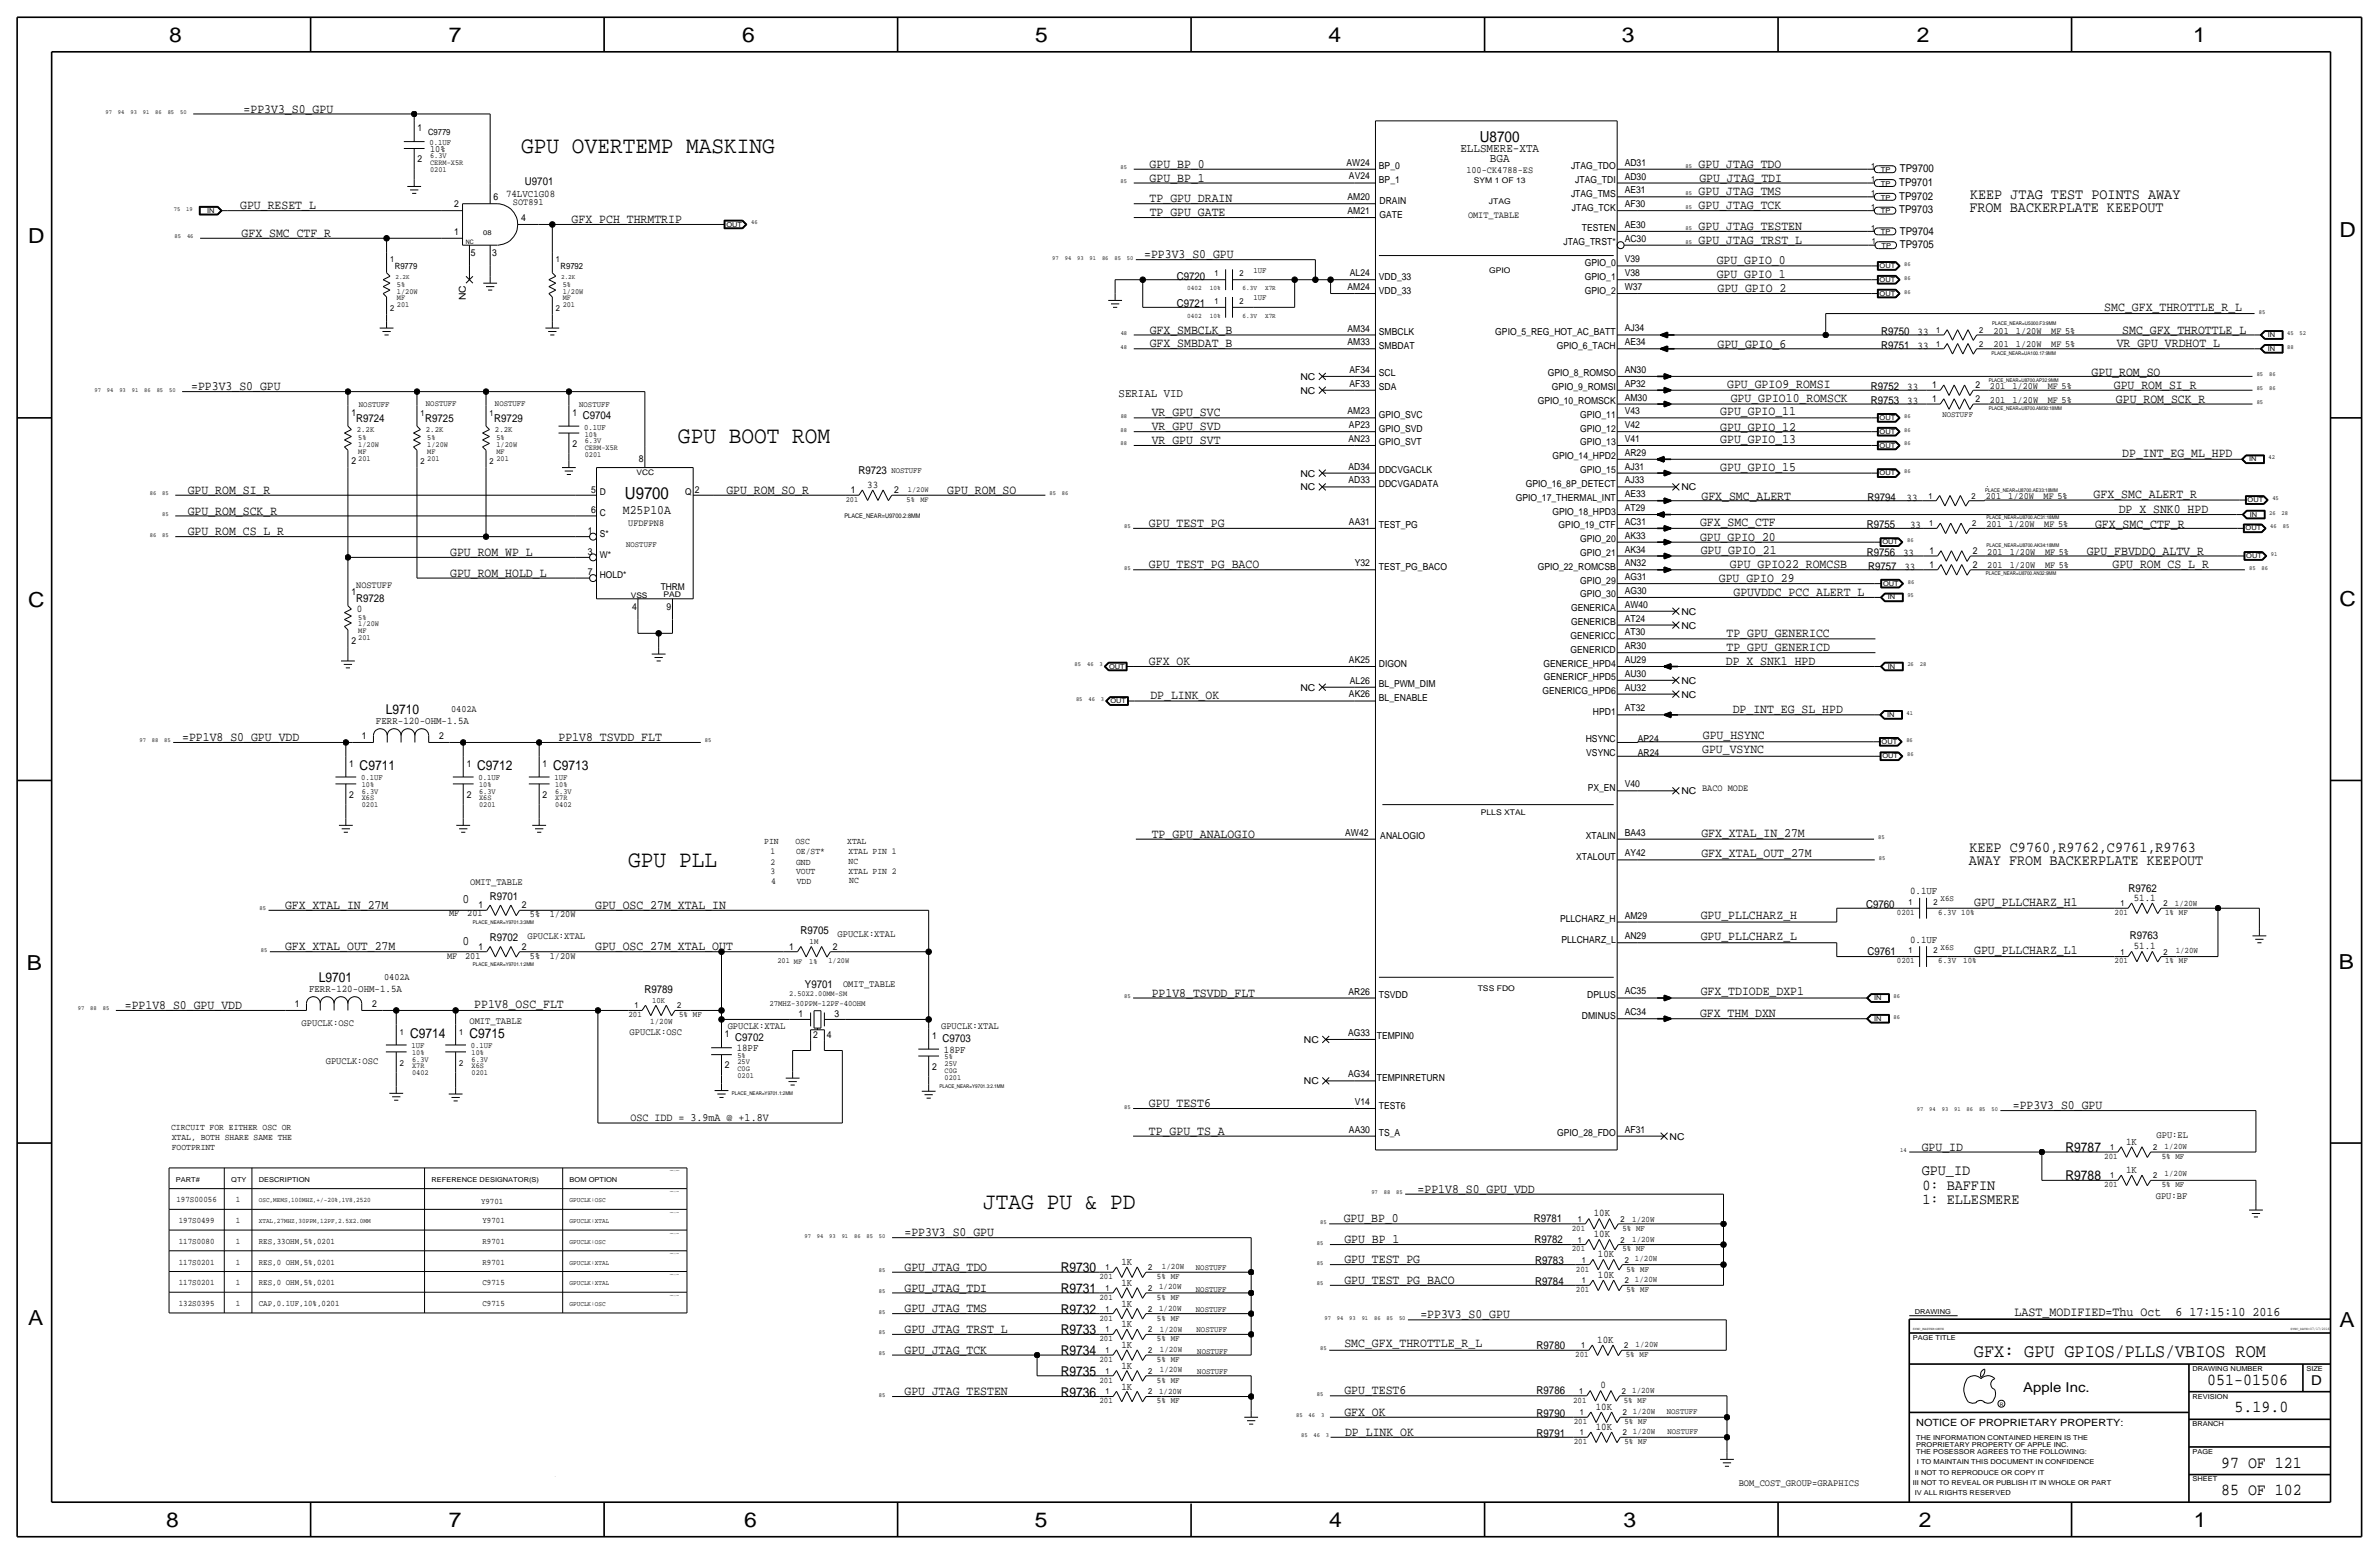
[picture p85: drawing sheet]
<svg xmlns="http://www.w3.org/2000/svg" width="875mm" height="572mm" viewBox="0 0 875 572" stroke-linecap="round" stroke-linejoin="round" font-family="sans-serif">
<defs><g id="words">
<g font-size="8.7">
<text x="191.7" y="56.4">GPU OVERTEMP MASKING</text>
<text x="249.4" y="162.8">GPU BOOT ROM</text>
<text x="231.1" y="319">GPU PLL</text>
<text x="361.6" y="444.8">JTAG PU &amp; PD</text>
</g>
<g font-size="7.6">
<text x="62.2" y="15.5">8</text>
<text x="165" y="15.5">7</text>
<text x="273" y="15.5">6</text>
<text x="380.7" y="15.5">5</text>
<text x="488.6" y="15.5">4</text>
<text x="596.6" y="15.5">3</text>
<text x="705.1" y="15.5">2</text>
<text x="806.7" y="15.5">1</text>
<text x="10.4" y="89.4">D</text>
<text x="860.5" y="87.1">D</text>
<text x="10.4" y="223.3">C</text>
<text x="860.5" y="222.8">C</text>
<text x="9.8" y="356.6">B</text>
<text x="860.2" y="356.4">B</text>
<text x="10.4" y="487.4">A</text>
<text x="860.5" y="488.2">A</text>
<text x="61.2" y="561.6">8</text>
<text x="165" y="561.6">7</text>
<text x="273.8" y="561.6">6</text>
<text x="380.7" y="561.6">5</text>
<text x="488.9" y="561.6">4</text>
<text x="597.1" y="561.6">3</text>
<text x="705.8" y="561.6">2</text>
<text x="806.9" y="561.6">1</text>
</g>
<text font-size="6.9" x="726.1" y="499.1">GFX: GPU GPIOS/PLLS/VBIOS ROM</text>
<g font-size="6.2">
<text x="229.8" y="183.4">U9700</text>
<text x="811.9" y="509.3">051-01506</text>
<text x="821.9" y="519.4">5.19.0</text>
<text x="817" y="539.7">97 OF 121</text>
<text x="817" y="549.9">85 OF 102</text>
</g>
<g font-size="5.6">
<text x="544.3" y="52.1">U8700</text>
<text x="724.4" y="78">FROM BACKERPLATE KEEPOUT</text>
<text x="724.6" y="73.2">KEEP JTAG TEST POINTS AWAY</text>
<text x="724.4" y="313.4">KEEP C9760,R9762,C9761,R9763</text>
<text x="724.1" y="318.3">AWAY FROM BACKERPLATE KEEPOUT</text>
<text x="706.8" y="432.1">GPU_ID</text>
<text x="707.1" y="437.6">0: BAFFIN</text>
<text x="707.1" y="442.7">1: ELLESMERE</text>
</g>
<g font-size="5">
<text x="141.9" y="262.6">L9710</text>
<text x="132.3" y="283.2">C9711</text>
<text x="175.5" y="283.2">C9712</text>
<text x="203.4" y="283.2">C9713</text>
<text x="117.2" y="361.2">L9701</text>
<text x="150.8" y="381.8">C9714</text>
<text x="172.7" y="381.8">C9715</text>
<text x="759.7" y="423.7">R9787</text>
<text x="759.7" y="434.1">R9788</text>
<text x="390.2" y="467.9">R9730</text>
<text x="390.2" y="475.5">R9731</text>
<text x="390.2" y="483.1">R9732</text>
<text x="390.2" y="490.7">R9733</text>
<text x="390.2" y="498.3">R9734</text>
<text x="390.2" y="506">R9735</text>
<text x="850.1" y="509.3">D</text>
<text x="390.2" y="513.6">R9736</text>
<text x="744.2" y="511.8">Apple Inc.</text>
</g>
<g font-size="4.8">
<text x="741" y="483.9">LAST_MODIFIED=Thu Oct</text>
<text x="800.2" y="483.9">6 17:15:10 2016</text>
</g>
<g font-size="4.7">
<text x="89.6" y="41.4">=PP3V3_S0_GPU</text>
<text x="422.9" y="61.7">GPU_BP_0</text>
<text x="624.8" y="61.7">GPU_JTAG_TDO</text>
<text x="422.9" y="66.8">GPU_BP_1</text>
<text x="624.8" y="71.9">GPU_JTAG_TMS</text>
<text x="625" y="67">GPU_JTAG_TDI</text>
<text x="88.3" y="76.9">GPU_RESET_L</text>
<text x="422.9" y="74.4">TP_GPU_DRAIN</text>
<text x="624.8" y="76.9">GPU_JTAG_TCK</text>
<text x="210.3" y="82">GFX_PCH_THRMTRIP</text>
<text x="422.9" y="79.5">TP_GPU_GATE</text>
<text x="88.9" y="87.1">GFX_SMC_CTF_R</text>
<text x="624.8" y="84.6">GPU_JTAG_TESTEN</text>
<text x="624.8" y="89.6">GPU_JTAG_TRST_L</text>
<text x="420.8" y="95">=PP3V3_S0_GPU</text>
<text x="631.5" y="97.3">GPU_GPIO_0</text>
<text x="631.5" y="102.3">GPU_GPIO_1</text>
<text x="631.7" y="107.4">GPU_GPIO_2</text>
<text x="774" y="114.3">SMC_GFX_THROTTLE_R_L</text>
<text x="422.9" y="122.7">GFX_SMBCLK_B</text>
<text x="780.6" y="122.7">SMC_GFX_THROTTLE_L</text>
<text x="422.9" y="127.8">GFX_SMBDAT_B</text>
<text x="631.7" y="128">GPU_GPIO_6</text>
<text x="778.5" y="127.5">VR_GPU_VRDHOT_L</text>
<text x="70.3" y="143.5">=PP3V3_S0_GPU</text>
<text x="635.3" y="142.7">GPU_GPIO9_ROMSI</text>
<text x="769.3" y="138.2">GPU_ROM_SO</text>
<text x="777.5" y="143">GPU_ROM_SI_R</text>
<text x="636.6" y="147.8">GPU_GPIO10_ROMSCK</text>
<text x="778.3" y="148.3">GPU_ROM_SCK_R</text>
<text x="423.6" y="153.1">VR_GPU_SVC</text>
<text x="632.7" y="152.6">GPU_GPIO_11</text>
<text x="423.6" y="158.2">VR_GPU_SVD</text>
<text x="632.7" y="158.5">GPU_GPIO_12</text>
<text x="423.6" y="163.3">VR_GPU_SVT</text>
<text x="632.7" y="163">GPU_GPIO_13</text>
<text x="632.7" y="173.2">GPU_GPIO_15</text>
<text x="780.6" y="168.1">DP_INT_EG_ML_HPD</text>
<text x="69" y="181.6">GPU_ROM_SI_R</text>
<text x="267.2" y="181.6">GPU_ROM_SO_R</text>
<text x="348.4" y="181.6">GPU_ROM_SO</text>
<text x="625.8" y="183.9">GFX_SMC_ALERT</text>
<text x="770.1" y="183.1">GFX_SMC_ALERT_R</text>
<text x="69" y="189.2">GPU_ROM_SCK_R</text>
<text x="229.1" y="189">M25P10A</text>
<text x="779.3" y="188.7">DP_X_SNK0_HPD</text>
<text x="69" y="196.8">GPU_ROM_CS_L_R</text>
<text x="422.6" y="193.8">GPU_TEST_PG</text>
<text x="625.3" y="193.5">GFX_SMC_CTF</text>
<text x="770.6" y="194">GFX_SMC_CTF_R</text>
<text x="625.3" y="198.9">GPU_GPIO_20</text>
<text x="625.6" y="203.7">GPU_GPIO_21</text>
<text x="767.5" y="203.9">GPU_FBVDDQ_ALTV_R</text>
<text x="165.6" y="204.5">GPU_ROM_WP_L</text>
<text x="422.6" y="209">GPU_TEST_PG_BACO</text>
<text x="636.3" y="209">GPU_GPIO22_ROMCSB</text>
<text x="777" y="209">GPU_ROM_CS_L_R</text>
<text x="165.6" y="212.1">GPU_ROM_HOLD_L</text>
<text x="632.2" y="213.9">GPU_GPIO_29</text>
<text x="637.6" y="219.2">GPUVDDC_PCC_ALERT_L</text>
<text x="635" y="234.4">TP_GPU_GENERICC</text>
<text x="635" y="239.5">TP_GPU_GENERICD</text>
<text x="422.6" y="244.6">GFX_OK</text>
<text x="634.8" y="244.6">DP_X_SNK1_HPD</text>
<text x="423.1" y="257">DP_LINK_OK</text>
<text x="637.3" y="262.4">DP_INT_EG_SL_HPD</text>
<text x="67" y="272.5">=PP1V8_S0_GPU_VDD</text>
<text x="205.4" y="272.5">PP1V8_TSVDD_FLT</text>
<text x="626.3" y="271.8">GPU_HSYNC</text>
<text x="626.1" y="277.1">GPU_VSYNC</text>
<text x="423.6" y="308.1">TP_GPU_ANALOGIO</text>
<text x="625.8" y="307.8">GFX_XTAL_IN_27M</text>
<text x="625.8" y="315.2">GFX_XTAL_OUT_27M</text>
<text x="104.9" y="334.3">GFX_XTAL_IN_27M</text>
<text x="170.1" y="332.2">0</text>
<text x="218.9" y="334.2">GPU_OSC_27M_XTAL_IN</text>
<text x="726.1" y="333.2">GPU_PLLCHARZ_H1</text>
<text x="625.6" y="338.1">GPU_PLLCHARZ_H</text>
<text x="170.1" y="347.5">0</text>
<text x="625.6" y="345.7">GPU_PLLCHARZ_L</text>
<text x="104.9" y="349.5">GFX_XTAL_OUT_27M</text>
<text x="218.9" y="349.5">GPU_OSC_27M_XTAL_OUT</text>
<text x="726.1" y="351">GPU_PLLCHARZ_L1</text>
<text x="625.6" y="366">GFX_TDIODE_DXP1</text>
<text x="45.9" y="371.1">=PP1V8_S0_GPU_VDD</text>
<text x="174.5" y="370.6">PP1V8_OSC_FLT</text>
<text x="423.6" y="366.5">PP1V8_TSVDD_FLT</text>
<text x="625.3" y="373.9">GFX_THM_DXN</text>
<text x="422.6" y="407.2">GPU_TEST6</text>
<text x="740.4" y="407.9">=PP3V3_S0_GPU</text>
<text x="422.6" y="417.3">TP_GPU_TS_A</text>
<text x="706.8" y="423.2">GPU_ID</text>
<text x="521.4" y="438.6">=PP1V8_S0_GPU_VDD</text>
<text x="494.2" y="449.6">GPU_BP_0</text>
<text x="332.7" y="454.6">=PP3V3_S0_GPU</text>
<text x="494.5" y="457.2">GPU_BP_1</text>
<text x="332.7" y="467.4">GPU_JTAG_TDO</text>
<text x="494.5" y="464.5">GPU_TEST_PG</text>
<text x="494.5" y="472.2">GPU_TEST_PG_BACO</text>
<text x="332.7" y="475">GPU_JTAG_TDI</text>
<text x="332.7" y="482.6">GPU_JTAG_TMS</text>
<text x="522.4" y="484.9">=PP3V3_S0_GPU</text>
<text x="332.7" y="490.2">GPU_JTAG_TRST_L</text>
<text x="332.7" y="497.8">GPU_JTAG_TCK</text>
<text x="494.5" y="495.5">SMC_GFX_THROTTLE_R_L</text>
<text x="332.7" y="513.1">GPU_JTAG_TESTEN</text>
<text x="494.5" y="512.8">GPU_TEST6</text>
<text x="494.5" y="520.7">GFX_OK</text>
<text x="494.8" y="528">DP_LINK_OK</text>
</g>
<g font-size="4.5">
<text x="537.2" y="55.9">ELLSMERE-XTA</text>
<text x="548" y="59.7">BGA</text>
</g>
<text font-size="4.4" x="411.4" y="146.1">SERIAL VID</text>
<text font-size="4.1" x="231.9" y="412.2">OSC IDD = 3.9mA @ +1.8V</text>
<g font-size="4">
<text x="698.8" y="63.2">TP9700</text>
<text x="193.1" y="68.1">U9701</text>
<text x="698.6" y="68.3">TP9701</text>
<text x="698.6" y="73.4">TP9702</text>
<text x="698.6" y="78.5">TP9703</text>
<text x="698.8" y="86.4">TP9704</text>
<text x="698.8" y="91.2">TP9705</text>
<text x="432.9" y="102.9">C9720</text>
<text x="432.9" y="113">C9721</text>
<text x="691.9" y="123.2">R9750</text>
<text x="691.9" y="128.3">R9751</text>
<text x="688.1" y="143.5">R9752</text>
<text x="688.1" y="148.6">R9753</text>
<text x="131" y="155.2">R9724</text>
<text x="156.4" y="155.2">R9725</text>
<text x="181.8" y="155.2">R9729</text>
<text x="214.3" y="154.2">C9704</text>
<text x="315.8" y="174.5">R9723</text>
<text x="686.9" y="184.2">R9794</text>
<text x="686.6" y="194.3">R9755</text>
<text x="686.6" y="204.5">R9756</text>
<text x="687.1" y="209.6">R9757</text>
<text x="131" y="221.2">R9728</text>
<text x="782.9" y="327.9">R9762</text>
<text x="180.1" y="331">R9701</text>
<text x="686.4" y="333.8">C9760</text>
<text x="180.1" y="346.2">R9702</text>
<text x="294.4" y="343.7">R9705</text>
<text x="783.4" y="345.4">R9763</text>
<text x="686.9" y="351.3">C9761</text>
<text x="237" y="365.3">R9789</text>
<text x="296.1" y="363.4">Y9701</text>
<text x="270.5" y="382.8">C9702</text>
<text x="346.7" y="383.3">C9703</text>
<text x="564.2" y="449.6">R9781</text>
<text x="564.4" y="457.2">R9782</text>
<text x="564.7" y="464.8">R9783</text>
<text x="564.7" y="472.4">R9784</text>
<text x="565.2" y="496.1">R9780</text>
<text x="565.2" y="512.6">R9786</text>
<text x="565.2" y="521">R9790</text>
<text x="565.2" y="528.3">R9791</text>
</g>
<g font-size="3.8">
<text x="186.1" y="72.4">74LVC1G08</text>
<text x="705.3" y="123.2">33</text>
<text x="705.3" y="128.3">33</text>
<text x="701.5" y="143.5">33</text>
<text x="701.5" y="148.6">33</text>
<text x="319" y="179.6">33</text>
<text x="701.3" y="184.2">33</text>
<text x="702.5" y="194.3">33</text>
<text x="700" y="204.5">33</text>
<text x="700.5" y="209.6">33</text>
<text x="131.3" y="225">0</text>
<text x="138.3" y="266.2">FERR-120-OHM-1.5A</text>
<text x="702.6" y="328.9">0.1UF</text>
<text x="784.8" y="331.2">51.1</text>
<text x="702.6" y="346.7">0.1UF</text>
<text x="784.8" y="349">51.1</text>
<text x="113.7" y="364.7">FERR-120-OHM-1.5A</text>
<text x="271" y="386.6">18PF</text>
<text x="347.2" y="387.1">18PF</text>
<text x="782" y="421.1">1K</text>
<text x="782" y="431.5">1K</text>
<text x="586.2" y="447.3">10K</text>
<text x="586.2" y="454.9">10K</text>
<text x="412.5" y="465.3">1K</text>
<text x="587.7" y="462.3">10K</text>
<text x="412.5" y="472.9">1K</text>
<text x="587.7" y="469.9">10K</text>
<text x="412.5" y="480.6">1K</text>
<text x="412.5" y="488.2">1K</text>
<text x="412.5" y="495.8">1K</text>
<text x="587.5" y="493.8">10K</text>
<text x="412.5" y="503.4">1K</text>
<text x="412.5" y="511">1K</text>
<text x="588.7" y="510.5">0</text>
<text x="587" y="518.4">10K</text>
<text x="587" y="525.8">10K</text>
</g>
<text font-size="3.7" x="704.8" y="524.5">NOTICE OF PROPRIETARY PROPERTY:</text>
<g font-size="3.6">
<text x="172.9" y="325.6">OMIT_TABLE</text>
<text x="194" y="345.2">GPUCLK:XTAL</text>
<text x="308.1" y="344.7">GPUCLK:XTAL</text>
<text x="310.1" y="363">OMIT_TABLE</text>
<text x="110.9" y="377.2">GPUCLK:OSC</text>
<text x="172.7" y="376.7">OMIT_TABLE</text>
<text x="231.6" y="380.7">GPUCLK:OSC</text>
<text x="267.7" y="378.5">GPUCLK:XTAL</text>
<text x="346.2" y="378.5">GPUCLK:XTAL</text>
<text x="119.8" y="391.4">GPUCLK:OSC</text>
<text x="793.2" y="418.6">GPU:EL</text>
<text x="792.9" y="440.9">GPU:BF</text>
<text x="639.5" y="546.4">BOM_COST_GROUP=GRAPHICS</text>
</g>
<g font-size="3.5">
<text x="153.6" y="48.3">1</text>
<text x="153.6" y="59.7">2</text>
<text x="158.2" y="55.9">10%</text>
<text x="495.3" y="60.9">AW24</text>
<text x="507.2" y="62.2">BP_0</text>
<text x="539.3" y="63.5">100-CK4788-ES</text>
<text x="577.8" y="62.2">JTAG_TDO</text>
<text x="597.6" y="61">AD31</text>
<text x="496.2" y="66">AV24</text>
<text x="507.2" y="67.3">BP_1</text>
<text x="579.4" y="67.3">JTAG_TDI</text>
<text x="597.6" y="71.1">AE31</text>
<text x="597.6" y="66">AD30</text>
<text x="167.1" y="76.2">2</text>
<text x="181.6" y="73.7">6</text>
<text x="188.7" y="75.4">SOT891</text>
<text x="495.7" y="73.6">AM20</text>
<text x="507.4" y="74.9">DRAIN</text>
<text x="577.8" y="72.4">JTAG_TMS</text>
<text x="578.2" y="77.5">JTAG_TCK</text>
<text x="597.6" y="76.2">AF30</text>
<text x="191.7" y="81.3">4</text>
<text x="495.7" y="78.7">AM21</text>
<text x="507.4" y="80">GATE</text>
<text x="540" y="80.3">OMIT_TABLE</text>
<text x="597.6" y="83.8">AE30</text>
<text x="167.1" y="86.4">1</text>
<text x="581.9" y="85.1">TESTEN</text>
<text x="597.6" y="88.9">AC30</text>
<text x="173.2" y="94">5</text>
<text x="181" y="94">3</text>
<text x="575" y="90.2">JTAG_TRST*</text>
<text x="496.5" y="101.6">AL24</text>
<text x="582.9" y="97.8">GPIO_0</text>
<text x="597.6" y="101.6">V38</text>
<text x="597.6" y="96.5">V39</text>
<text x="495.7" y="106.7">AM24</text>
<text x="507.2" y="102.9">VDD_33</text>
<text x="507.2" y="108">VDD_33</text>
<text x="582.9" y="108">GPIO_2</text>
<text x="582.9" y="102.9">GPIO_1</text>
<text x="597.6" y="106.7">W37</text>
<text x="171.4" y="110.4" transform="rotate(-90 171.4 110.4)">NC</text>
<text x="495.7" y="121.9">AM34</text>
<text x="507.2" y="123.2">SMBCLK</text>
<text x="550" y="123.2">GPIO_5_REG_HOT_AC_BATT</text>
<text x="597.6" y="121.9">AJ34</text>
<text x="733.2" y="122.7">201</text>
<text x="741.5" y="122.7">1/20W</text>
<text x="754.5" y="122.7">MF 5%</text>
<text x="495.7" y="127">AM33</text>
<text x="507.2" y="128.3">SMBDAT</text>
<text x="572.6" y="128.3">GPIO_6_TACH</text>
<text x="597.6" y="127">AE34</text>
<text x="733.2" y="127.8">201</text>
<text x="741.5" y="127.8">1/20W</text>
<text x="754.5" y="127.8">MF 5%</text>
<text x="496.4" y="137.2">AF34</text>
<text x="597.6" y="137.1">AN30</text>
<text x="478.3" y="139.7">NC</text>
<text x="496.4" y="142.2">AF33</text>
<text x="507.2" y="143.5">SDA</text>
<text x="507.2" y="138.4">SCL</text>
<text x="569.3" y="138.4">GPIO_8_ROMSO</text>
<text x="570.8" y="143.5">GPIO_9_ROMSI</text>
<text x="597.6" y="142.2">AP32</text>
<text x="710.7" y="142.7">1</text>
<text x="726.6" y="142.7">2</text>
<text x="731.9" y="143">201</text>
<text x="740.2" y="143">1/20W</text>
<text x="753.2" y="143">MF 5%</text>
<text x="478.3" y="144.8">NC</text>
<text x="565.6" y="148.6">GPIO_10_ROMSCK</text>
<text x="597.6" y="147.3">AM30</text>
<text x="710.7" y="147.8">1</text>
<text x="726.6" y="147.8">2</text>
<text x="731.9" y="148.1">201</text>
<text x="740.2" y="148.1">1/20W</text>
<text x="753.2" y="148.1">MF 5%</text>
<text x="129.2" y="152.9">1</text>
<text x="210.5" y="152.9">1</text>
<text x="495.7" y="152.4">AM23</text>
<text x="507.2" y="153.7">GPIO_SVC</text>
<text x="581.2" y="153.7">GPIO_11</text>
<text x="597.6" y="152.4">V43</text>
<text x="496.2" y="157.5">AP23</text>
<text x="507.2" y="158.8">GPIO_SVD</text>
<text x="581.2" y="158.8">GPIO_12</text>
<text x="597.6" y="157.5">V42</text>
<text x="210.5" y="164.3">2</text>
<text x="496" y="162.6">AN23</text>
<text x="507.2" y="163.8">GPIO_SVT</text>
<text x="581.2" y="163.8">GPIO_13</text>
<text x="597.6" y="167.6">AR29</text>
<text x="597.6" y="162.5">V41</text>
<text x="129.2" y="170.7">2</text>
<text x="235" y="169.7">8</text>
<text x="496" y="172.7">AD34</text>
<text x="507.2" y="174">DDCVGACLK</text>
<text x="571" y="168.9">GPIO_14_HPD2</text>
<text x="581.2" y="174">GPIO_15</text>
<text x="597.6" y="172.7">AJ31</text>
<text x="478.3" y="175.3">NC</text>
<text x="496" y="177.8">AD33</text>
<text x="507.2" y="179.1">DDCVGADATA</text>
<text x="561.2" y="179.1">GPIO_16_8P_DETECT</text>
<text x="597.6" y="177.8">AJ33</text>
<text x="217.5" y="181.2">5</text>
<text x="220.6" y="182.2">D</text>
<text x="252" y="182.2">Q</text>
<text x="255.6" y="181.2">2</text>
<text x="312.9" y="181.4">1</text>
<text x="328.9" y="181.4">2</text>
<text x="478.3" y="180.3">NC</text>
<text x="557.5" y="184.2">GPIO_17_THERMAL_INT</text>
<text x="597.6" y="182.9">AE33</text>
<text x="618.4" y="180.3">NC</text>
<text x="730.4" y="183.6">201</text>
<text x="738.7" y="183.6">1/20W</text>
<text x="751.7" y="183.6">MF 5%</text>
<text x="217.5" y="188.8">6</text>
<text x="220.6" y="189.8">C</text>
<text x="571" y="189.2">GPIO_18_HPD3</text>
<text x="597.6" y="188">AT29</text>
<text x="216.2" y="196.4">1</text>
<text x="220.6" y="197.4">S*</text>
<text x="231.1" y="193.3">UFDFPN8</text>
<text x="496.2" y="193">AA31</text>
<text x="507.2" y="194.3">TEST_PG</text>
<text x="573.3" y="194.3">GPIO_19_CTF</text>
<text x="597.6" y="193">AC31</text>
<text x="730.7" y="193.8">201</text>
<text x="738.9" y="193.8">1/20W</text>
<text x="751.9" y="193.8">MF 5%</text>
<text x="581.2" y="199.4">GPIO_20</text>
<text x="597.6" y="203.2">AK34</text>
<text x="597.6" y="198.1">AK33</text>
<text x="709.7" y="203.7">1</text>
<text x="725.6" y="203.7">2</text>
<text x="730.9" y="204">201</text>
<text x="739.2" y="204">1/20W</text>
<text x="752.2" y="204">MF 5%</text>
<text x="216.2" y="204">3</text>
<text x="220.6" y="205">W*</text>
<text x="498.3" y="208.3">Y32</text>
<text x="507.2" y="209.6">TEST_PG_BACO</text>
<text x="565.6" y="209.5">GPIO_22_ROMCSB</text>
<text x="581.2" y="204.5">GPIO_21</text>
<text x="597.6" y="208.3">AN32</text>
<text x="709.7" y="208.8">1</text>
<text x="725.6" y="208.8">2</text>
<text x="730.9" y="209">201</text>
<text x="739.2" y="209">1/20W</text>
<text x="752.2" y="209">MF 5%</text>
<text x="216.2" y="211.6">7</text>
<text x="220.6" y="212.7">HOLD*</text>
<text x="581.2" y="214.6">GPIO_29</text>
<text x="597.6" y="213.4">AG31</text>
<text x="129.2" y="218.9">1</text>
<text x="131" y="216.2">NOSTUFF</text>
<text x="243" y="216.9">THRM</text>
<text x="581.2" y="219.7">GPIO_30</text>
<text x="597.6" y="218.4">AG30</text>
<text x="232.5" y="224.3">4</text>
<text x="245.2" y="224.3">9</text>
<text x="577.8" y="224.8">GENERICA</text>
<text x="597.6" y="223.5">AW40</text>
<text x="618.4" y="226.1">NC</text>
<text x="577.8" y="229.9">GENERICB</text>
<text x="597.6" y="233.6">AT30</text>
<text x="597.6" y="228.6">AT24</text>
<text x="618.4" y="231.1">NC</text>
<text x="129.2" y="236.7">2</text>
<text x="577.7" y="235">GENERICC</text>
<text x="597.6" y="238.7">AR30</text>
<text x="496.2" y="243.8">AK25</text>
<text x="507.2" y="245.1">DIGON</text>
<text x="567.7" y="245.1">GENERICE_HPD4</text>
<text x="577.7" y="240">GENERICD</text>
<text x="597.6" y="243.8">AU29</text>
<text x="496.5" y="251.4">AL26</text>
<text x="567.9" y="250.2">GENERICF_HPD5</text>
<text x="597.6" y="248.9">AU30</text>
<text x="618.4" y="251.5">NC</text>
<text x="478.3" y="254">NC</text>
<text x="496.2" y="256.5">AK26</text>
<text x="507.2" y="252.7">BL_PWM_DIM</text>
<text x="507.2" y="257.8">BL_ENABLE</text>
<text x="567.3" y="255.3">GENERICG_HPD6</text>
<text x="597.6" y="254">AU32</text>
<text x="618.4" y="256.5">NC</text>
<text x="165.9" y="261.9">0402A</text>
<text x="585.9" y="262.9">HPD1</text>
<text x="597.6" y="261.6">AT32</text>
<text x="133.1" y="271.8">1</text>
<text x="161.5" y="271.8">2</text>
<text x="583.3" y="273.1">HSYNC</text>
<text x="602.4" y="273.1">AP24</text>
<text x="128.5" y="281.9">1</text>
<text x="171.7" y="281.9">1</text>
<text x="199.6" y="281.9">1</text>
<text x="583.5" y="278.1">VSYNC</text>
<text x="602.4" y="278.1">AR24</text>
<text x="128.5" y="293.4">2</text>
<text x="171.7" y="293.4">2</text>
<text x="199.6" y="293.4">2</text>
<text x="584" y="290.8">PX_EN</text>
<text x="597.6" y="289.6">V40</text>
<text x="618.4" y="292.1">NC</text>
<text x="626.1" y="290.8">BACO MODE</text>
<text x="494.8" y="307.3">AW42</text>
<text x="507.7" y="308.6">ANALOGIO</text>
<text x="583.3" y="308.6">XTALIN</text>
<text x="597.6" y="307.3">BA43</text>
<text x="579.8" y="316.2">XTALOUT</text>
<text x="597.6" y="315">AY42</text>
<text x="176" y="334">1</text>
<text x="192" y="334">2</text>
<text x="165.2" y="336.8">MF</text>
<text x="171.9" y="336.8">201</text>
<text x="194.9" y="337.3">5%</text>
<text x="202.2" y="337.3">1/20W</text>
<text x="573.8" y="339.1">PLLCHARZ_H</text>
<text x="597.6" y="337.8">AM29</text>
<text x="574.3" y="346.7">PLLCHARZ_L</text>
<text x="597.6" y="345.4">AN29</text>
<text x="164.4" y="352.6">MF</text>
<text x="171.1" y="352.6">201</text>
<text x="176" y="349.2">1</text>
<text x="192" y="349.2">2</text>
<text x="194.9" y="352.6">5%</text>
<text x="202.2" y="352.6">1/20W</text>
<text x="290.3" y="349.2">1</text>
<text x="306.3" y="349.2">2</text>
<text x="141.3" y="360.4">0402A</text>
<text x="496" y="365.8">AR26</text>
<text x="597.6" y="365.7">AC35</text>
<text x="108.4" y="370.3">1</text>
<text x="136.9" y="370.3">2</text>
<text x="507.2" y="367">TSVDD</text>
<text x="583.8" y="367">DPLUS</text>
<text x="293.7" y="374.1">1</text>
<text x="306.9" y="374.1">3</text>
<text x="581.9" y="374.7">DMINUS</text>
<text x="597.6" y="373.3">AC34</text>
<text x="266.7" y="381.5">1</text>
<text x="299" y="381.8">2</text>
<text x="304.1" y="381.8">4</text>
<text x="342.8" y="382">1</text>
<text x="479.6" y="383.5">NC</text>
<text x="495.8" y="381">AG33</text>
<text x="506.4" y="382.3">TEMPIN0</text>
<text x="266.7" y="392.9">2</text>
<text x="342.8" y="393.4">2</text>
<text x="479.6" y="398.8">NC</text>
<text x="495.8" y="396.2">AG34</text>
<text x="506.4" y="397.5">TEMPINRETURN</text>
<text x="498.3" y="406.4">V14</text>
<text x="507.2" y="407.7">TEST6</text>
<text x="496.2" y="416.6">AA30</text>
<text x="507.2" y="417.8">TS_A</text>
<text x="572.8" y="417.8">GPIO_28_FDO</text>
<text x="597.6" y="416.6">AF31</text>
<text x="614.1" y="419.1">NC</text>
</g>
<g font-size="3.3">
<text x="281.1" y="310.4">PIN</text>
<text x="292.6" y="310.4">OSC</text>
<text x="311.6" y="310.4">XTAL</text>
<text x="283.4" y="314.2">1</text>
<text x="292.8" y="314.2">OE/ST*</text>
<text x="312.1" y="313.9">XTAL PIN 1</text>
<text x="312.1" y="317.8">NC</text>
<text x="283.4" y="321.6">3</text>
<text x="283.4" y="318">2</text>
<text x="292.8" y="318">GND</text>
<text x="292.8" y="321.6">VOUT</text>
<text x="312.1" y="321.3">XTAL PIN 2</text>
<text x="283.7" y="325.1">4</text>
<text x="293.1" y="325.1">VDD</text>
<text x="312.4" y="324.9">NC</text>
<text x="62.9" y="415.5">CIRCUIT FOR EITHER OSC OR</text>
<text x="63.2" y="419.1">XTAL, BOTH SHARE SAME THE</text>
<text x="63.2" y="422.9">FOOTPRINT</text>
</g>
<g font-size="3.2">
<text x="157.4" y="49.5">C9779</text>
<text x="145.2" y="98.8">R9779</text>
<text x="206.2" y="98.8">R9792</text>
</g>
<g font-size="3.1">
<text x="688.3" y="62">1</text>
<text x="688.3" y="67.1">1</text>
<text x="688.3" y="77.2">1</text>
<text x="688.3" y="72.1">1</text>
<text x="688.3" y="84.8">1</text>
<text x="688.5" y="89.9">1</text>
<text x="143.5" y="96.5">1</text>
<text x="204.4" y="96.5">1</text>
<text x="446.7" y="101.6">1</text>
<text x="455.9" y="101.6">2</text>
<text x="446.7" y="111.8">1</text>
<text x="455.9" y="111.8">2</text>
<text x="143.5" y="114.3">2</text>
<text x="204.4" y="114.3">2</text>
<text x="712.2" y="122.4">1</text>
<text x="727.9" y="122.4">2</text>
<text x="712.2" y="127.5">1</text>
<text x="727.9" y="127.5">2</text>
<text x="154.6" y="152.9">1</text>
<text x="180" y="152.9">1</text>
<text x="154.6" y="170.7">2</text>
<text x="180" y="170.7">2</text>
<text x="709.4" y="183.4">1</text>
<text x="725.1" y="183.4">2</text>
<text x="709.6" y="193.5">1</text>
<text x="725.4" y="193.5">2</text>
<text x="702" y="332.7">1</text>
<text x="711.1" y="332.7">2</text>
<text x="713.8" y="331.5">X6S</text>
<text x="780" y="333.2">1</text>
<text x="795.7" y="333.2">2</text>
<text x="800" y="333.2">1/20W</text>
<text x="697.7" y="336.6">0201</text>
<text x="712.9" y="336.6">6.3V 10%</text>
<text x="777.8" y="336.6">201</text>
<text x="796.4" y="336.5">1% MF</text>
<text x="702" y="350.5">1</text>
<text x="711.1" y="350.5">2</text>
<text x="713.8" y="349.2">X6S</text>
<text x="780" y="351">1</text>
<text x="795.7" y="351">2</text>
<text x="800.2" y="350.5">1/20W</text>
<text x="697.7" y="354.3">0201</text>
<text x="712.9" y="354.3">6.3V</text>
<text x="722.1" y="354.3">10%</text>
<text x="777.8" y="354.3">201</text>
<text x="796.4" y="354.3">1% MF</text>
<text x="233.4" y="370.8">1</text>
<text x="249.1" y="370.8">2</text>
<text x="231.2" y="374.1">201</text>
<text x="239.2" y="376.7">1/20W</text>
<text x="249.8" y="374.1">5% MF</text>
<text x="147" y="380.5">1</text>
<text x="168.9" y="380.5">1</text>
<text x="147" y="391.9">2</text>
<text x="168.9" y="391.9">2</text>
<text x="776.2" y="422.9">1</text>
<text x="791.9" y="422.9">2</text>
<text x="796.2" y="422.4">1/20W</text>
<text x="774" y="426.2">201</text>
<text x="795.1" y="426.2">5% MF</text>
<text x="774" y="436.6">201</text>
<text x="776.2" y="433.3">1</text>
<text x="791.9" y="433.3">2</text>
<text x="795.1" y="436.6">5% MF</text>
<text x="796.2" y="432.6">1/20W</text>
<text x="64.9" y="442.2">197S00056</text>
<text x="86.8" y="442.2">1</text>
<text x="176.9" y="442.7">Y9701</text>
<text x="65.7" y="449.8">197S0499</text>
<text x="86.8" y="449.8">1</text>
<text x="177.4" y="449.8">Y9701</text>
<text x="580.3" y="449.3">1</text>
<text x="596.1" y="449.3">2</text>
<text x="600.3" y="449.3">1/20W</text>
<text x="578.1" y="452.6">201</text>
<text x="596.7" y="452.6">5% MF</text>
<text x="65.7" y="457.5">117S0080</text>
<text x="86.8" y="457.5">1</text>
<text x="95.2" y="457.5">RES,33OHM,5%,0201</text>
<text x="177.4" y="457.5">R9701</text>
<text x="578.1" y="460.2">201</text>
<text x="580.3" y="456.9">1</text>
<text x="596.1" y="456.9">2</text>
<text x="596.7" y="460.2">5% MF</text>
<text x="600.3" y="456.7">1/20W</text>
<text x="65.7" y="465.1">117S0201</text>
<text x="86.8" y="465.1">1</text>
<text x="95.2" y="465.1">RES,0 OHM,5%,0201</text>
<text x="177.4" y="465.1">R9701</text>
<text x="406.6" y="467.1">1</text>
<text x="422.4" y="467.1">2</text>
<text x="427.4" y="466.9">1/20W</text>
<text x="579.6" y="467.6">201</text>
<text x="581.9" y="464.3">1</text>
<text x="597.6" y="464.3">2</text>
<text x="598.2" y="467.6">5% MF</text>
<text x="601.4" y="463.8">1/20W</text>
<text x="65.7" y="472.7">117S0201</text>
<text x="86.8" y="472.7">1</text>
<text x="95.2" y="472.7">RES,0 OHM,5%,0201</text>
<text x="177.4" y="472.7">C9715</text>
<text x="404.4" y="470.4">201</text>
<text x="425.5" y="470.4">5% MF</text>
<text x="581.9" y="471.9">1</text>
<text x="597.6" y="471.9">2</text>
<text x="601.4" y="471.4">1/20W</text>
<text x="404.4" y="478">201</text>
<text x="406.6" y="474.7">1</text>
<text x="422.4" y="474.7">2</text>
<text x="425.5" y="478">5% MF</text>
<text x="426.4" y="474.2">1/20W</text>
<text x="579.6" y="475.2">201</text>
<text x="598.2" y="475.2">5% MF</text>
<text x="65.7" y="480.3">132S0395</text>
<text x="86.8" y="480.3">1</text>
<text x="95.2" y="480.3">CAP,0.1UF,10%,0201</text>
<text x="177.4" y="480.3">C9715</text>
<text x="404.4" y="485.6">201</text>
<text x="406.6" y="482.3">1</text>
<text x="422.4" y="482.3">2</text>
<text x="425.5" y="485.6">5% MF</text>
<text x="426.4" y="482.1">1/20W</text>
<text x="406.6" y="490">1</text>
<text x="422.4" y="490">2</text>
<text x="426.6" y="489.7">1/20W</text>
<text x="404.4" y="493.3">201</text>
<text x="406.6" y="497.6">1</text>
<text x="422.4" y="497.6">2</text>
<text x="425.5" y="493.3">5% MF</text>
<text x="426.6" y="497.1">1/20W</text>
<text x="581.6" y="495.8">1</text>
<text x="597.4" y="495.8">2</text>
<text x="601.6" y="495.6">1/20W</text>
<text x="404.4" y="500.9">201</text>
<text x="425.5" y="500.9">5% MF</text>
<text x="579.4" y="499.1">201</text>
<text x="598" y="499.1">5% MF</text>
<text x="404.4" y="508.5">201</text>
<text x="406.6" y="505.2">1</text>
<text x="422.4" y="505.2">2</text>
<text x="425.5" y="508.5">5% MF</text>
<text x="426.6" y="504.4">1/20W</text>
<text x="406.6" y="512.8">1</text>
<text x="422.4" y="512.8">2</text>
<text x="426.4" y="512.6">1/20W</text>
<text x="578.6" y="515.9">201</text>
<text x="580.8" y="512.6">1</text>
<text x="596.6" y="512.6">2</text>
<text x="597.2" y="515.9">5% MF</text>
<text x="600.3" y="512.3">1/20W</text>
<text x="404.4" y="516.1">201</text>
<text x="425.5" y="516.1">5% MF</text>
<text x="581.1" y="520.4">1</text>
<text x="596.9" y="520.4">2</text>
<text x="600.6" y="519.9">1/20W</text>
<text x="578.9" y="523.7">201</text>
<text x="581.1" y="527.8">1</text>
<text x="596.8" y="527.8">2</text>
<text x="597.5" y="523.7">5% MF</text>
<text x="600.6" y="527.3">1/20W</text>
<text x="578.9" y="531.1">201</text>
<text x="597.5" y="531.1">5% MF</text>
</g>
<g font-size="3">
<text x="157.9" y="53.3">0.1UF</text>
<text x="461.1" y="100.3">1UF</text>
<text x="461.1" y="110.5">1UF</text>
<text x="132" y="149.6">NOSTUFF</text>
<text x="156.7" y="149.4">NOSTUFF</text>
<text x="182.1" y="149.4">NOSTUFF</text>
<text x="213.1" y="149.6">NOSTUFF</text>
<text x="714.5" y="153.4">NOSTUFF</text>
<text x="131.3" y="159">2.2K</text>
<text x="156.7" y="159">2.2K</text>
<text x="182.1" y="159">2.2K</text>
<text x="214.8" y="158">0.1UF</text>
<text x="327.9" y="174">NOSTUFF</text>
<text x="230.3" y="201.2">NOSTUFF</text>
<text x="132.8" y="287">0.1UF</text>
<text x="176" y="287">0.1UF</text>
<text x="203.9" y="287">1UF</text>
<text x="297.8" y="347.2">1M</text>
<text x="239.9" y="368.8">10K</text>
<text x="283" y="370.1">27MHZ-30PPM-12PF-40OHM</text>
<text x="151.3" y="385.6">1UF</text>
<text x="173.2" y="385.6">0.1UF</text>
<text x="439.9" y="467.1">NOSTUFF</text>
<text x="439.9" y="475">NOSTUFF</text>
<text x="439.9" y="482.6">NOSTUFF</text>
<text x="440.1" y="490">NOSTUFF</text>
<text x="440.4" y="497.8">NOSTUFF</text>
<text x="440.4" y="505.5">NOSTUFF</text>
<text x="613.1" y="519.9">NOSTUFF</text>
<text x="613.4" y="527.3">NOSTUFF</text>
</g>
<g font-size="2.9">
<text x="158.2" y="58.2">6.3V</text>
<text x="158.2" y="60.7">CERM-X5R</text>
<text x="158.2" y="63.2">0201</text>
<text x="542.1" y="67.3">SYM 1 OF 13</text>
<text x="547.6" y="74.9">JTAG</text>
<text x="547.7" y="100.3">GPIO</text>
<text x="146" y="108">1/20W</text>
<text x="146" y="105.4">5%</text>
<text x="207" y="108">1/20W</text>
<text x="207" y="105.4">5%</text>
<text x="146" y="110.5">MF</text>
<text x="146" y="113">201</text>
<text x="207" y="113">201</text>
<text x="207" y="110.5">MF</text>
<text x="131.8" y="161.8">5%</text>
<text x="157.2" y="161.8">5%</text>
<text x="182.6" y="161.8">5%</text>
<text x="215.1" y="160.5">10%</text>
<text x="131.8" y="164.3">1/20W</text>
<text x="131.8" y="166.9">MF</text>
<text x="157.2" y="166.9">MF</text>
<text x="157.2" y="164.3">1/20W</text>
<text x="182.6" y="166.9">MF</text>
<text x="182.6" y="164.3">1/20W</text>
<text x="215.1" y="165.4">CERM-X5R</text>
<text x="215.1" y="167.9">0201</text>
<text x="215.1" y="162.8">6.3V</text>
<text x="131.8" y="169.4">201</text>
<text x="157.2" y="169.4">201</text>
<text x="182.6" y="169.4">201</text>
<text x="311.1" y="184.7">201</text>
<text x="333.4" y="184.7">5%</text>
<text x="333.9" y="181.1">1/20W</text>
<text x="338.5" y="184.7">MF</text>
<text x="244" y="219.7">PAD</text>
<text x="131.8" y="227.8">5%</text>
<text x="131.8" y="232.9">MF</text>
<text x="131.8" y="230.4">1/20W</text>
<text x="131.8" y="235.5">201</text>
<text x="133" y="289.6">10%</text>
<text x="133" y="291.8">6.3V</text>
<text x="176.2" y="291.8">6.3V</text>
<text x="176.2" y="289.6">10%</text>
<text x="204.2" y="289.6">10%</text>
<text x="204.2" y="291.8">6.3V</text>
<text x="133" y="296.9">0201</text>
<text x="133" y="294.4">X6S</text>
<text x="176.2" y="294.4">X6S</text>
<text x="176.2" y="296.9">0201</text>
<text x="204.2" y="294.4">X7R</text>
<text x="204.2" y="296.9">0402</text>
<text x="544.7" y="299.7">PLLS XTAL</text>
<text x="285.9" y="354.3">201 MF</text>
<text x="297.6" y="354.6">1%</text>
<text x="304.7" y="354.3">1/20W</text>
<text x="543.5" y="364.5">TSS FDO</text>
<text x="290.2" y="366.3">2.50X2.00MM-SM</text>
<text x="151.6" y="388.1">10%</text>
<text x="173.4" y="388.1">10%</text>
<text x="271.2" y="389.1">5%</text>
<text x="347.4" y="389.6">5%</text>
<text x="151.6" y="395.5">0402</text>
<text x="151.6" y="392.9">X7R</text>
<text x="151.6" y="390.4">6.3V</text>
<text x="173.4" y="395.5">0201</text>
<text x="173.4" y="390.4">6.3V</text>
<text x="173.4" y="392.9">X6S</text>
<text x="271.2" y="394">C0G</text>
<text x="271.2" y="391.4">25V</text>
<text x="347.4" y="391.9">25V</text>
<text x="347.4" y="394.5">C0G</text>
<text x="271.2" y="396.5">0201</text>
<text x="347.4" y="397">0201</text>
</g>
<g font-size="2.8">
<text x="234.1" y="174.5">VCC</text>
<text x="232" y="219.8">VSS</text>
</g>
<g font-size="2.5">
<text x="691.8" y="63.2">TP</text>
<text x="691.8" y="68.3">TP</text>
<text x="691.8" y="73.4">TP</text>
<text x="76.2" y="78.2">IN</text>
<text x="267.2" y="83.3">OUT</text>
<text x="691.8" y="78.5">TP</text>
<text x="177.7" y="86.4">08</text>
<text x="691.8" y="86.1">TP</text>
<text x="692.1" y="91.2">TP</text>
<text x="691.3" y="98.6">OUT</text>
<text x="436.7" y="106.7">0402</text>
<text x="445" y="106.7">10%</text>
<text x="457" y="106.7">6.3V</text>
<text x="465.3" y="106.7">X7R</text>
<text x="691.3" y="103.6">OUT</text>
<text x="691.3" y="108.7">OUT</text>
<text x="436.7" y="116.8">0402</text>
<text x="445" y="116.8">10%</text>
<text x="457" y="116.8">6.3V</text>
<text x="465.3" y="116.8">X7R</text>
<text x="834.1" y="124">IN</text>
<text x="834.1" y="129">IN</text>
<text x="691.3" y="154.4">OUT</text>
<text x="691.3" y="159.5">OUT</text>
<text x="691.3" y="164.6">OUT</text>
<text x="827.2" y="169.7">IN</text>
<text x="691.3" y="174.8">OUT</text>
<text x="826.7" y="184.7">OUT</text>
<text x="827.5" y="190">IN</text>
<text x="826" y="195.1">OUT</text>
<text x="692.4" y="200.2">OUT</text>
<text x="826.2" y="205.2">OUT</text>
<text x="692.6" y="215.4">OUT</text>
<text x="694.4" y="220.5">IN</text>
<text x="407.9" y="245.9">OUT</text>
<text x="694.4" y="245.9">IN</text>
<text x="408.4" y="258.6">OUT</text>
<text x="694.1" y="263.7">IN</text>
<text x="692.1" y="273.6">OUT</text>
<text x="692.4" y="278.9">OUT</text>
<text x="689.3" y="367.8">IN</text>
<text x="689.3" y="375.4">IN</text>
<text x="64.7" y="434.6">PART#</text>
<text x="85" y="434.6">QTY</text>
<text x="95.2" y="434.6">DESCRIPTION</text>
<text x="158.7" y="434.6">REFERENCE DESIGNATOR(S)</text>
<text x="209.5" y="434.6">BOM OPTION</text>
<text x="95.2" y="442.2">OSC,MEMS,100MHZ,+/-20%,1V8,2520</text>
<text x="209.5" y="442.2">GPUCLK:OSC</text>
<text x="95.2" y="449.8">XTAL,27MHZ,30PPM,12PF,2.5X2.0MM</text>
<text x="209.5" y="449.8">GPUCLK:XTAL</text>
<text x="209.5" y="457.5">GPUCLK:OSC</text>
<text x="209.5" y="465.1">GPUCLK:XTAL</text>
<text x="209.5" y="472.7">GPUCLK:XTAL</text>
<text x="209.5" y="480.3">GPUCLK:OSC</text>
<text x="704.3" y="483.4">DRAWING</text>
<text x="703.5" y="492.8">PAGE TITLE</text>
<text x="806.4" y="504.2">DRAWING NUMBER</text>
<text x="848.3" y="504.2">SIZE</text>
<text x="806.4" y="514.4">REVISION</text>
<text x="806.4" y="524.5">BRANCH</text>
<text x="704.8" y="532.1">PROPRIETARY PROPERTY OF APPLE INC.</text>
<text x="704.8" y="529.6">THE INFORMATION CONTAINED HEREIN IS THE</text>
<text x="704.8" y="534.7">THE POSESSOR AGREES TO THE FOLLOWING:</text>
<text x="705.1" y="538.5">I TO MAINTAIN THIS DOCUMENT IN CONFIDENCE</text>
<text x="806.4" y="534.7">PAGE</text>
<text x="704.3" y="542.3">II NOT TO REPRODUCE OR COPY IT</text>
<text x="806.4" y="544.8">SHEET</text>
<text x="703.5" y="546.1">III NOT TO REVEAL OR PUBLISH IT IN WHOLE OR PART</text>
<text x="704.3" y="549.9">IV ALL RIGHTS RESERVED</text>
</g>
<g font-size="2.4">
<text x="145.5" y="102.6">2.2K</text>
<text x="206.5" y="102.6">2.2K</text>
</g>
<g font-size="2.3">
<text x="38.8" y="41.9">97</text>
<text x="43.4" y="41.9">94</text>
<text x="48" y="41.9">93</text>
<text x="52.5" y="41.9">91</text>
<text x="57.1" y="41.9">86</text>
<text x="61.7" y="41.9">85</text>
<text x="66.2" y="41.9">50</text>
<text x="412.2" y="62.2">85</text>
<text x="620" y="61.7">85</text>
<text x="412.2" y="67.3">85</text>
<text x="620" y="71.9">85</text>
<text x="63.9" y="77.5">75</text>
<text x="68.5" y="77.5">19</text>
<text x="620" y="77">85</text>
<text x="276.3" y="82.5">46</text>
<text x="64.2" y="87.6">85</text>
<text x="68.8" y="87.6">46</text>
<text x="171.4" y="89.7">NC</text>
<text x="620" y="84.6">85</text>
<text x="620" y="89.7">85</text>
<text x="387.1" y="95.5">97</text>
<text x="391.6" y="95.5">94</text>
<text x="396.2" y="95.5">93</text>
<text x="400.8" y="95.5">91</text>
<text x="405.3" y="95.5">86</text>
<text x="409.9" y="95.5">85</text>
<text x="414.5" y="95.5">50</text>
<text x="700.4" y="97.8">86</text>
<text x="700.4" y="108">86</text>
<text x="700.4" y="102.9">86</text>
<text x="830.8" y="115.3">85</text>
<text x="412.2" y="123.2">48</text>
<text x="841.2" y="123.2">45</text>
<text x="845.8" y="123.2">52</text>
<text x="412.2" y="128.3">48</text>
<text x="841.2" y="128.3">88</text>
<text x="830" y="138.4">85</text>
<text x="830" y="143.5">85</text>
<text x="834.6" y="138.4">86</text>
<text x="834.6" y="143.5">86</text>
<text x="34.8" y="144">97</text>
<text x="39.3" y="144">94</text>
<text x="43.9" y="144">93</text>
<text x="48.5" y="144">91</text>
<text x="53.1" y="144">86</text>
<text x="57.6" y="144">85</text>
<text x="62.2" y="144">50</text>
<text x="830" y="148.6">85</text>
<text x="412.2" y="153.7">88</text>
<text x="700.4" y="153.7">86</text>
<text x="412.2" y="158.7">88</text>
<text x="700.4" y="158.7">86</text>
<text x="412.2" y="163.8">88</text>
<text x="700.4" y="163.8">86</text>
<text x="700.4" y="174">86</text>
<text x="834.4" y="168.9">42</text>
<text x="55.1" y="182.1">86</text>
<text x="59.7" y="182.1">85</text>
<text x="386" y="182.1">85</text>
<text x="390.6" y="182.1">86</text>
<text x="835.8" y="183.9">45</text>
<text x="59.7" y="189.7">85</text>
<text x="310.6" y="190.5">PLACE_NEAR=U9700.2:8MM</text>
<text x="834.6" y="189.2">26</text>
<text x="839.2" y="189.2">28</text>
<text x="55.1" y="197.4">86</text>
<text x="59.7" y="197.4">85</text>
<text x="413.5" y="194.3">85</text>
<text x="835.1" y="194.3">46</text>
<text x="839.6" y="194.3">85</text>
<text x="701.4" y="199.4">86</text>
<text x="413.5" y="209.5">85</text>
<text x="827.2" y="209.5">85</text>
<text x="831.8" y="209.5">86</text>
<text x="835.3" y="204.5">91</text>
<text x="701.7" y="214.6">86</text>
<text x="701.5" y="219.7">95</text>
<text x="395.3" y="245.1">85</text>
<text x="399.8" y="245.1">46</text>
<text x="404.4" y="245.1">3</text>
<text x="701.5" y="245.1">26</text>
<text x="706.1" y="245.1">28</text>
<text x="395.8" y="257.8">85</text>
<text x="400.4" y="257.8">46</text>
<text x="404.9" y="257.8">3</text>
<text x="701.3" y="262.9">41</text>
<text x="51.3" y="273">97</text>
<text x="55.9" y="273">88</text>
<text x="60.4" y="273">85</text>
<text x="259.3" y="273">85</text>
<text x="701.2" y="272.8">86</text>
<text x="701.4" y="278.1">86</text>
<text x="690.8" y="308.6">85</text>
<text x="691.1" y="316.2">85</text>
<text x="95.5" y="334.8">85</text>
<text x="96" y="350">85</text>
<text x="28.7" y="371.6">97</text>
<text x="33.2" y="371.6">88</text>
<text x="37.8" y="371.6">85</text>
<text x="413.5" y="367">85</text>
<text x="696.5" y="367">86</text>
<text x="696.5" y="374.6">86</text>
<text x="413.5" y="407.7">85</text>
<text x="705.1" y="408.4">97</text>
<text x="709.6" y="408.4">94</text>
<text x="714.2" y="408.4">93</text>
<text x="718.8" y="408.4">91</text>
<text x="723.3" y="408.4">86</text>
<text x="727.9" y="408.4">85</text>
<text x="732.5" y="408.4">50</text>
<text x="699" y="423.7">14</text>
<text x="504.4" y="439.2">97</text>
<text x="509" y="439.2">88</text>
<text x="513.5" y="439.2">85</text>
<text x="295.9" y="455.2">97</text>
<text x="300.4" y="455.2">94</text>
<text x="305" y="455.2">93</text>
<text x="309.6" y="455.2">91</text>
<text x="314.2" y="455.2">86</text>
<text x="318.7" y="455.2">85</text>
<text x="323.3" y="455.2">50</text>
<text x="485.6" y="450.1">85</text>
<text x="484.3" y="457.7">85</text>
<text x="323.3" y="467.9">85</text>
<text x="484.3" y="465.1">85</text>
<text x="484.3" y="472.7">85</text>
<text x="323.3" y="475.5">85</text>
<text x="323.3" y="483.1">85</text>
<text x="487.1" y="485.4">97</text>
<text x="491.7" y="485.4">94</text>
<text x="496.3" y="485.4">93</text>
<text x="500.9" y="485.4">91</text>
<text x="505.4" y="485.4">86</text>
<text x="510" y="485.4">85</text>
<text x="514.6" y="485.4">50</text>
<text x="323.3" y="490.7">85</text>
<text x="485.6" y="496.6">85</text>
<text x="323.3" y="498.3">85</text>
<text x="323.3" y="513.6">85</text>
<text x="484.3" y="513.3">85</text>
<text x="476.8" y="521.2">85</text>
<text x="481.3" y="521.2">46</text>
<text x="485.9" y="521.2">3</text>
<text x="478.5" y="528.6">85</text>
<text x="483.1" y="528.6">46</text>
<text x="487.7" y="528.6">3</text>
</g>
<g font-size="1.9">
<text x="732.7" y="119.4">PLACE_NEAR=U5000.F3:9MM</text>
<text x="732.5" y="130.6">PLACE_NEAR=UA100.17:9MM</text>
<text x="731.5" y="140.5">PLACE_NEAR=U8700.AP32:9MM</text>
<text x="731.5" y="150.6">PLACE_NEAR=U8700.AM30:18MM</text>
<text x="730.2" y="180.8">PLACE_NEAR=U8700.AE33:18MM</text>
<text x="730.7" y="191">PLACE_NEAR=U8700.AC31:18MM</text>
<text x="730.7" y="201.2">PLACE_NEAR=U8700.AK34:18MM</text>
<text x="730.5" y="211.6">PLACE_NEAR=U8700.AN32:9MM</text>
<text x="173.9" y="339.9">PLACE_NEAR=Y9701.3:3MM</text>
<text x="173.9" y="355.1">PLACE_NEAR=Y9701.1:2MM</text>
<text x="345.5" y="400.2">PLACE_NEAR=Y9701.3:2.1MM</text>
<text x="269.2" y="402.6">PLACE_NEAR=Y9701.1:2MM</text>
</g>
<text font-size="1.8" x="735.5" y="516.9">R</text>
<g font-size="1.4">
<text x="703.5" y="488.9">SYNC_MASTER=PETE</text>
<text x="842.5" y="488.9">SYNC_DATE=07/17/2016</text>
</g>
<g font-size=".4">
<text x="246.3" y="430.8">TABLE_5_HEAD</text>
<text x="246.3" y="438.4">TABLE_5_ITEM</text>
<text x="246.3" y="446">TABLE_5_ITEM</text>
<text x="246.3" y="453.6">TABLE_5_ITEM</text>
<text x="246.3" y="461.3">TABLE_5_ITEM</text>
<text x="246.3" y="468.9">TABLE_5_ITEM</text>
<text x="246.3" y="476.5">TABLE_5_ITEM</text>
</g>
</g></defs>
<g fill="none" stroke="#000" stroke-width=".37">
<path d="M71.1 41.9h81.2zM148.5 52.1h7.7zM148.5 54.6h7.7zM152.3 41.9v2.6zM152.3 44.5v7.6zM152.3 54.6v7.6zM152.3 41.9h28zM180.3 41.9v25.4zM505.9 44.5h88.9zM505.9 44.5v378.4zM594.8 44.5v378.4zM73.3 75.9h6.8z"/>
<path d="M73.3 75.9v3.1zM73.3 79h6.8zM73.4 76h6.7zM73.4 76v2.9zM73.4 78.9h6.7zM73.5 76.1v2.7zM73.5 78.8h6.5zM73.5 76.1h6.5zM73.6 76.2v2.5zM73.6 78.7h6.4zM73.6 76.2h6.4zM80 76.2l1.2 1.3z"/>
<path d="M80 78.7l1.2-1.2zM80 78.8l1.4-1.3zM80 76.1l1.4 1.4zM80.1 76l1.4 1.5zM80.1 78.9l1.4-1.4zM80.1 79l1.6-1.5zM80.1 75.9l1.6 1.6zM81.2 77.5h2.6zM83.8 77.5h78.7zM149.8 68.6h5.1zM150.8 69.9h3.1zM151.6 71.1h1.5z"/>
<path d="M152.3 62.2v3.8zM152.3 66v2.6zM162.5 77.5h7.6zM170.1 74.9h12.7zM170.1 74.9v15.3zM180.3 67.3v7.6zM182.8 74.9a7.6 7.6 0 0 1 7.6 7.6 7.6 7.6 0 0 1-7.5 7.7M417 74.9h81.3zM417 67.3h81.3zM417 62.2h81.3zM498.3 62.2h7.6zM498.3 67.3h7.6z"/>
<path d="M498.3 74.9h7.6zM594.8 62.2h7.6zM594.8 72.4h7.6zM594.8 77.5h7.6zM594.8 67.3h7.6zM602.4 62.2h84.6zM602.4 67.3h84.6zM602.4 72.4h84.6zM602.4 77.5h84.6zM687 77.5h2.6zM687 72.4h2.6zM687 67.3h2.6z"/>
<path d="M687 62.2h2.6zM690.8 76.3a1.25 1.25 0 0 0-1.4 1.2 1.25 1.25 0 0 0 1.4 1.2M690.8 71.2a1.25 1.25 0 0 0-1.4 1.2 1.25 1.25 0 0 0 1.4 1.3M690.8 66.1a1.25 1.25 0 0 0-1.4 1.2 1.25 1.25 0 0 0 1.4 1.3M690.8 61a1.25 1.25 0 0 0-1.4 1.3 1.25 1.25 0 0 0 1.4 1.2M690.8 76.2h5.3zM690.8 78.7h5.1zM690.8 71.1h5.3zM690.8 73.7h5.1zM690.8 66h5.3zM690.8 68.6h5.1zM690.8 61h5.3z"/>
<path d="M690.8 63.5h5.1zM695.9 76.3a1.25 1.25 0 0 1 1.4 1.2 1.25 1.25 0 0 1-1.4 1.2M695.9 71.2a1.25 1.25 0 0 1 1.4 1.2 1.25 1.25 0 0 1-1.4 1.3M695.9 66.1a1.25 1.25 0 0 1 1.4 1.2 1.25 1.25 0 0 1-1.4 1.3M695.9 61a1.25 1.25 0 0 1 1.4 1.3 1.25 1.25 0 0 1-1.4 1.2M73.6 87.6h68.6zM142.2 87.6v5.1zM142.2 92.7v7.6zM142.2 87.6h20.3zM162.5 87.6h7.6zM170.1 90.2h12.7zM172.7 97.8v5.1z"/>
<path d="M172.7 90.2v7.6zM180.3 97.8v3.8zM180.3 90.2v7.6zM190.4 82.6h7.7zM198.1 82.6h5zM203.1 82.6h61zM203.1 82.6v10.1zM203.1 92.7v7.6zM264.1 82.6h2.5zM266.3 84.1h6.9zM266.3 81v3.1zM266.3 81h6.9z"/>
<path d="M266.4 81.1h6.7zM266.4 81.1v2.9zM266.4 84h6.7zM266.5 81.2v2.7zM266.5 83.9h6.5zM266.5 81.2h6.5zM266.6 81.3h6.4zM266.6 81.3v2.5zM266.6 83.8h6.4zM273 81.3l1.3 1.3zM273 83.9l1.4-1.4zM273.1 81.2l1.3 1.4z"/>
<path d="M273.1 84l1.5-1.4zM273.1 81.1l1.5 1.5zM273.2 81l1.5 1.6zM273.2 84.1l1.5-1.6zM274.3 82.5l-1.3 1.3zM417 80h81.3zM417.8 95.5h66zM450.8 99.1v7.6zM453.3 99.1v7.6zM483.8 95.5v7.4zM498.3 80h7.6zM507.2 94h86.3z"/>
<path d="M594.8 85.1h7.6zM594.8 97.8h7.6zM597.4 90.2h5zM602.4 90.2h84.9zM602.4 97.8h85.9zM602.4 85.1h84.6zM687 85.1h2.6zM687.3 90.2h2.5zM688.3 97.8h2.5zM690.5 99.4h6.8zM690.5 96.2v3.2zM690.5 96.2h6.8z"/>
<path d="M690.6 96.3h6.7zM690.6 96.3v3zM690.6 99.3h6.7zM690.7 96.4v2.8zM690.7 99.2h6.5zM690.7 96.4h6.5zM690.8 83.9a1.25 1.25 0 0 0-1.4 1.2 1.25 1.25 0 0 0 1.4 1.3M690.8 96.5h6.4zM690.8 96.5v2.6zM690.8 99.1h6.4zM690.8 83.8h5.3zM690.8 86.4h5.1z"/>
<path d="M691 89a1.25 1.25 0 0 0-1.4 1.2 1.25 1.25 0 0 0 1.4 1.2M691.1 88.9h5.2zM691.1 91.4h5.1zM695.9 83.9a1.25 1.25 0 0 1 1.4 1.2 1.25 1.25 0 0 1-1.4 1.3M696.2 89a1.25 1.25 0 0 1 1.4 1.2 1.25 1.25 0 0 1-1.4 1.2M697.2 96.5l1.2 1.3zM697.2 99.1l1.2-1.3zM697.2 96.4l1.4 1.4zM697.3 99.3l1.5-1.5zM697.3 96.3l1.5 1.5zM697.3 96.2l1.6 1.6zM697.3 99.4l1.6-1.6z"/>
<path d="M698.6 97.8l-1.4 1.4zM140.9 108l1.3 1.2zM140.9 105.4l2.6 1.3zM140.9 102.9l2.6 1.2zM140.9 102.9l2.6-1.3zM140.9 108l2.6-1.3zM140.9 105.4l2.6-1.3zM142.2 115.6v2.5zM142.2 109.2v6.4zM142.2 118.1v2.6zM142.2 100.3l1.3 1.3zM171.4 104.1l2.5-2.5z"/>
<path d="M171.4 101.6l2.5 2.5zM177.7 104.1h5.1zM178.8 105.4h3zM179.5 106.7h1.6zM180.3 101.6v2.5zM201.9 108l1.2 1.2zM201.9 105.4l2.5 1.3zM201.9 102.9l2.5 1.2zM201.9 102.9l2.5-1.3zM201.9 108l2.5-1.3zM201.9 105.4l2.5-1.3zM203.1 100.3l1.3 1.3z"/>
<path d="M203.1 115.6v2.5zM203.1 109.2v6.4zM203.1 118.1v2.6zM407.6 110.5h5.1zM408.6 111.8h3.1zM409.4 113h1.5zM410.2 102.9v5zM410.2 108v2.5zM410.2 102.9h10.1zM420.3 113h22.9zM420.3 102.9h22.9zM420.3 102.9v10.1z"/>
<path d="M443.2 113h7.6zM443.2 102.9h7.6zM450.8 109.2v7.6zM453.3 113h7.7zM453.3 102.9h7.7zM453.3 109.2v7.6zM461 102.9h15.2zM461 113h15.2zM476.2 102.9v10.1zM476.2 102.9h7.6zM483.8 102.9h5.6zM489.4 102.9h8.9z"/>
<path d="M489.4 108h8.9zM489.4 102.9v5.1zM498.3 102.9h7.6zM498.3 108h7.6zM594.8 108h7.6zM594.8 102.9h7.6zM602.4 102.9h85.9zM602.4 108h85.9zM671.5 115.3v7.9zM671.5 115.3h157.8zM688.3 108h2.5zM688.3 102.9h2.5z"/>
<path d="M690.5 109.5h6.8zM690.5 106.4v3.1zM690.5 104.4h6.8zM690.5 101.3v3.1zM690.5 106.4h6.8zM690.5 101.3h6.8zM690.6 106.5h6.7zM690.6 101.4h6.7zM690.6 106.5v2.9zM690.6 109.4h6.7zM690.6 101.4v2.9zM690.6 104.3h6.7z"/>
<path d="M690.7 106.6v2.7zM690.7 109.3h6.5zM690.7 101.5v2.7zM690.7 104.2h6.5zM690.7 106.6h6.5zM690.7 101.5h6.5zM690.8 106.7h6.4zM690.8 101.6h6.4zM690.8 106.7v2.5zM690.8 109.2h6.4zM690.8 101.6v2.5zM690.8 104.1h6.4z"/>
<path d="M697.2 106.7l1.2 1.3zM697.2 101.6l1.2 1.3zM697.2 109.2l1.2-1.3zM697.2 104.1l1.2-1.2zM697.2 106.6l1.4 1.4zM697.2 101.5l1.4 1.4zM697.2 109.3l1.4-1.4zM697.2 104.2l1.4-1.3zM697.3 109.4l1.5-1.4zM697.3 104.3l1.5-1.4zM697.3 106.5l1.5 1.5zM697.3 101.4l1.5 1.5z"/>
<path d="M697.3 106.4l1.6 1.6zM697.3 101.3l1.6 1.6zM697.3 104.4l1.6-1.5zM698.9 107.9l-1.6 1.6zM139.6 120.7h5.1zM140.7 121.9h3zM141.4 123.2h1.6zM200.6 120.7h5.1zM201.6 121.9h3.1zM202.4 123.2h1.5zM417 123.2h81.3zM417 128.3h81.3z"/>
<path d="M485.1 137.2l2.5 2.5zM486.4 138.4h11.9zM487.6 137.2l-2.5 2.5zM498.3 138.4h7.6zM498.3 128.3h7.6zM498.3 123.2h7.6zM594.8 123.2h7.6zM594.8 128.3h7.6zM594.8 138.4h7.6zM602.4 138.4h226.1zM602.4 123.2h69.1zM602.4 128.3h107.5z"/>
<path d="M671.5 123.2h38.4zM709.9 128.3h5.1zM709.9 123.2h5.1zM716.2 126.3l2 3.9zM716.2 121.3l2 3.8zM716.2 126.3l-1.2 2zM716.2 121.3l-1.2 1.9zM720 126.3l-1.8 3.9zM720 121.3l-1.8 3.8zM720 126.3l2 3.9zM720 121.3l2 3.8zM723.8 126.3l-1.8 3.9z"/>
<path d="M723.8 121.3l-1.8 3.8zM723.8 126.3l2 3.9zM723.8 121.3l2 3.8zM727 128.3l-1.2 2zM727 123.2l-1.2 2zM727 128.3h5.7zM727 123.2h5.7zM732.7 123.2h96.6zM732.7 128.3h96.6zM829.3 128.3h2.5zM829.3 123.2h2.5zM831.3 128.3l1.6 1.5z"/>
<path d="M831.3 123.2l1.6 1.6zM831.3 128.3l1.6-1.6zM831.3 123.2l1.6-1.6zM831.5 128.3l1.5-1.5zM831.5 123.2l1.5-1.5zM831.5 128.3l1.5 1.4zM831.5 123.2l1.5 1.5zM831.6 128.3l1.4 1.3zM831.6 123.2l1.4 1.4zM831.6 123.2l1.4-1.4zM831.8 128.3l1.3-1.3zM831.8 123.2l1.3-1.3z"/>
<path d="M831.8 128.3l1.3 1.2zM831.8 123.2l1.3 1.3zM832.9 126.7h6.8zM832.9 121.6h6.8zM832.9 129.8h6.8zM832.9 124.8h6.8zM833 126.8h6.6zM833 121.7h6.6zM833 129.7h6.6zM833 124.7h6.6zM833 129.6h6.5zM833 124.6h6.5z"/>
<path d="M833 126.9h6.5zM833 121.8h6.5zM833 126.9l-1.4 1.4zM833.1 127h6.3zM833.1 129.5h6.3zM833.1 121.9h6.3zM833.1 124.5h6.3zM839.4 127v2.5zM839.4 121.9v2.6zM839.5 126.9v2.7zM839.5 121.8v2.8zM839.6 126.8v2.9z"/>
<path d="M839.6 121.7v3zM839.7 126.7v3.1zM839.7 121.6v3.2zM67 144h61zM126.7 159.3l2.5 1.2zM126.7 159.3l2.5-1.3zM128 144h25.4zM128 144v5.1zM128 149.1v7.6zM128 156.7l1.2 1.3zM152.1 159.3l2.5 1.2zM152.1 159.3l2.5-1.3z"/>
<path d="M153.4 144h25.4zM153.4 144v5.1zM153.4 149.1v7.6zM153.4 156.7l1.2 1.3zM177.5 159.3l2.5 1.2zM177.5 159.3l2.5-1.3zM178.8 144h30.4zM178.8 144v5.1zM178.8 149.1v7.6zM178.8 156.7l1.2 1.3zM205.4 159.3h7.7zM205.4 156.7h7.7z"/>
<path d="M209.2 144v5.1zM209.2 149.1v7.6zM209.2 159.3v7.6zM209.2 144h28zM237.2 144v20.3zM417 153.7h81.3zM417 158.8h81.3zM485.1 142.2l2.5 2.6zM486.4 143.5h11.9zM487.6 142.2l-2.5 2.6zM498.3 158.8h7.6zM498.3 153.7h7.6z"/>
<path d="M498.3 143.5h7.6zM594.8 143.5h7.6zM594.8 153.7h7.6zM594.8 158.8h7.6zM594.8 148.6h7.6zM602.4 143.5h106.2zM602.4 148.6h106.2zM602.4 158.8h85.9zM602.4 153.7h85.9zM688.3 158.8h2.5zM688.3 153.7h2.5zM690.5 157.2v3.1z"/>
<path d="M690.5 155.2h6.8zM690.5 152.1v3.1zM690.5 157.2h6.8zM690.5 152.1h6.8zM690.6 157.3h6.7zM690.6 152.2h6.7zM690.6 157.3v2.9zM690.6 152.2v2.9zM690.6 155.1h6.7zM690.7 157.4v2.7zM690.7 152.3v2.7zM690.7 155h6.5z"/>
<path d="M690.7 157.4h6.5zM690.7 152.3h6.5zM690.8 157.5h6.4zM690.8 152.4h6.4zM690.8 157.5v2.5zM690.8 152.4v2.5zM690.8 154.9h6.4zM697.2 157.5l1.2 1.3zM697.2 152.4l1.2 1.3zM697.2 154.9l1.2-1.2zM697.2 157.4l1.4 1.4zM697.2 152.3l1.4 1.4z"/>
<path d="M697.3 155.1l1.5-1.4zM697.3 157.3l1.5 1.5zM697.3 152.2l1.5 1.5zM697.3 157.2l1.6 1.6zM697.3 152.1l1.6 1.6zM697.3 155.2l1.6-1.5zM698.6 153.7l-1.4 1.3zM708.6 148.6h5.1zM708.6 143.5h5.1zM715 146.7l1.9 3.8zM715 141.6l1.9 3.8zM715 146.7l-1.3 1.9z"/>
<path d="M715 141.6l-1.3 1.9zM718.8 146.7l-1.9 3.8zM718.8 141.6l-1.9 3.8zM718.8 146.7l1.9 3.8zM718.8 141.6l1.9 3.8zM722.6 146.7l-1.9 3.8zM722.6 141.6l-1.9 3.8zM722.6 146.7l1.9 3.8zM722.6 141.6l1.9 3.8zM725.8 148.6h5.7zM725.8 143.5h5.7zM725.8 148.6l-1.3 2z"/>
<path d="M725.8 143.5l-1.3 2zM731.5 143.5h97zM731.5 148.6h97zM126.7 164.3l1.3 1.3zM126.7 161.8l2.5 1.3zM126.7 164.3l2.5-1.2zM126.7 161.8l2.5-1.3zM128 172v33zM128 165.6v6.4zM152.1 164.3l1.3 1.3zM152.1 161.8l2.5 1.3zM152.1 164.3l2.5-1.2z"/>
<path d="M152.1 161.8l2.5-1.3zM153.4 172v40.6zM153.4 165.6v6.4zM177.5 164.3l1.3 1.3zM177.5 161.8l2.5 1.3zM177.5 164.3l2.5-1.2zM177.5 161.8l2.5-1.3zM178.8 172v25.4zM178.8 165.6v6.4zM206.7 172h5.1zM207.7 173.2h3.1zM208.5 174.5h1.5z"/>
<path d="M209.2 166.9v2.5zM209.2 169.4v2.6zM219.4 172v48.2zM219.4 172h35.6zM237.2 164.3v7.7zM255 172v48.2zM417 163.8h81.3zM485.1 172.7l2.5 2.6zM485.1 177.8l2.5 2.5zM486.4 179.1h11.9zM486.4 174h11.9zM487.6 172.7l-2.5 2.6z"/>
<path d="M487.6 177.8l-2.5 2.5zM498.3 179.1h7.6zM498.3 174h7.6zM498.3 163.8h7.6zM594.8 163.8h7.6zM594.8 179.1h7.6zM594.8 168.9h7.6zM594.8 174h7.6zM602.4 179.1h14zM602.4 168.9h220zM602.4 163.8h85.9zM602.4 174h85.9z"/>
<path d="M615.1 177.8l2.6 2.5zM617.7 177.8l-2.6 2.5zM688.3 174h2.5zM688.3 163.8h2.5zM690.5 175.6h6.8zM690.5 172.4v3.2zM690.5 165.4h6.8zM690.5 162.3v3.1zM690.5 160.3h6.8zM690.5 172.4h6.8zM690.5 162.3h6.8zM690.6 172.5h6.7z"/>
<path d="M690.6 162.4h6.7zM690.6 172.5v3zM690.6 175.5h6.7zM690.6 162.4v2.9zM690.6 165.3h6.7zM690.6 160.2h6.7zM690.7 172.6v2.8zM690.7 175.4h6.5zM690.7 162.5v2.7zM690.7 165.2h6.5zM690.7 160.1h6.5zM690.7 172.6h6.5z"/>
<path d="M690.7 162.5h6.5zM690.8 172.7h6.4zM690.8 162.6h6.4zM690.8 172.7v2.6zM690.8 175.3h6.4zM690.8 162.6v2.5zM690.8 165.1h6.4zM690.8 160h6.4zM697.2 172.7l1.2 1.3zM697.2 162.6l1.2 1.2zM697.2 175.3l1.2-1.3zM697.2 165.1l1.2-1.3z"/>
<path d="M697.2 160l1.2-1.3zM697.2 172.6l1.4 1.4zM697.2 162.5l1.4 1.3zM697.2 175.4l1.4-1.4zM697.2 165.2l1.4-1.4zM697.2 160.1l1.4-1.4zM697.3 175.5l1.5-1.5zM697.3 165.3l1.5-1.5zM697.3 160.2l1.5-1.4zM697.3 172.5l1.5 1.5zM697.3 162.4l1.5 1.4zM697.3 172.4l1.6 1.6z"/>
<path d="M697.3 162.3l1.6 1.5zM697.3 175.6l1.6-1.6zM697.3 160.3l1.6-1.6zM698.9 163.8l-1.6 1.6zM731 178.8v.3zM822.4 168.9h2.5zM824.5 168.9l1.6 1.6zM824.6 168.9l1.5-1.5zM824.6 168.9l1.5 1.5zM824.8 168.9l1.4-1.4zM824.8 168.9l1.4 1.4zM824.9 168.9l1.3-1.3z"/>
<path d="M824.9 168.9l1.3 1.3zM826.1 170.5h6.8zM826.1 167.3h6.8zM826.1 167.3l-1.6 1.6zM826.1 167.4h6.7zM826.1 170.4h6.7zM826.2 170.3h6.5zM826.2 167.5h6.5zM826.2 167.6h6.4zM826.2 170.2h6.4zM832.6 167.6v2.6zM832.7 167.5v2.8z"/>
<path d="M832.8 167.4v3zM832.9 167.3v3.2zM64.5 182.1h147.3zM64.5 189.7h147.3zM64.5 197.4h114.3zM178.8 197.4h33zM211.8 197.4h5.1zM211.8 182.1h7.6zM211.8 189.7h7.6zM255 182.1h7.6zM262.6 182.1h48.2zM310.8 182.1h5.1z"/>
<path d="M317.2 180.2l1.9 3.8zM317.2 180.2l-1.3 1.9zM321 180.2l-1.9 3.8zM321 180.2l1.9 3.8zM324.8 180.2l-1.9 3.8zM324.8 180.2l1.9 3.8zM328 182.1h5.7zM328 182.1l-1.3 2.1zM333.7 182.1h50.8zM416.8 194.3h81.5zM498.3 194.3h7.6zM594.8 189.2h7.6z"/>
<path d="M594.8 199.4h7.6zM594.8 194.3h7.6zM594.8 184.2h7.6zM602.4 189.2h220.3zM602.4 184.2h104.7zM602.4 199.4h86.9zM602.4 194.3h104.9zM689.3 199.4h2.5zM691.5 197.8v3.2zM691.5 197.8h6.8zM691.6 197.9h6.7zM691.6 197.9v3z"/>
<path d="M691.7 198v2.8zM691.7 198h6.5zM691.8 198.1h6.4zM691.8 198.1v2.6zM698.2 198.1l1.3 1.3zM698.2 198l1.4 1.4zM698.3 197.9l1.5 1.5zM698.3 197.8l1.6 1.6zM699.9 199.4l-1.6 1.6zM707.1 184.2h5.1zM707.3 194.3h5.1zM713.4 182.2l-1.2 2z"/>
<path d="M713.4 182.2l2 3.9zM713.7 192.4l1.9 3.8zM713.7 192.4l-1.3 1.9zM717.2 182.2l-1.8 3.9zM717.2 182.2l2 3.9zM717.5 192.4l-1.9 3.8zM717.5 192.4l1.9 3.8zM721.1 182.2l-1.9 3.9zM721.1 182.2l1.9 3.9zM721.3 192.4l-1.9 3.8zM721.3 192.4l1.9 3.8zM724.3 184.2l-1.3 2z"/>
<path d="M724.3 184.2h5.6zM724.5 194.3l-1.3 2zM724.5 194.3h5.7zM729.9 183.9h93.8zM729.9 183.9v.3zM730.2 194.3h92.7zM822.7 189.2h2.5zM822.9 194.3h2.5zM823.7 183.9h2.5zM824.7 189.2l1.6 1.6zM824.9 189.2l1.5-1.4zM824.9 189.2l1.5 1.5z"/>
<path d="M825 189.2l1.4 1.4zM825 189.2l1.4-1.3zM825.1 195.9h6.9zM825.1 192.7v3.2zM825.1 192.7h6.9zM825.2 189.2l1.3-1.2zM825.2 189.2l1.3 1.3zM825.2 192.8v3zM825.2 195.8h6.7zM825.2 192.8h6.7zM825.3 192.9h6.5zM825.3 192.9v2.8z"/>
<path d="M825.3 195.7h6.6zM825.4 193h6.4zM825.4 193v2.6zM825.4 195.6h6.4zM825.9 182.3h6.8zM825.9 185.5h6.8zM825.9 182.3v3.2zM826 182.4v3zM826 185.4h6.7zM826 182.4h6.7zM826.1 182.5h6.5zM826.1 182.5v2.8z"/>
<path d="M826.1 185.3h6.5zM826.2 182.6h6.4zM826.2 182.6v2.6zM826.2 185.2h6.4zM826.3 187.7h6.8zM826.3 187.7l-1.6 1.5zM826.3 190.8h6.8zM826.4 187.8h6.6zM826.4 190.7h6.6zM826.4 190.6h6.5zM826.4 187.9h6.5zM826.5 190.5h6.3z"/>
<path d="M826.5 188h6.3zM831.8 195.6l1.3-1.3zM831.8 193l1.3 1.3zM831.8 192.9l1.4 1.4zM831.8 195.7l1.4-1.4zM831.9 195.8l1.5-1.5zM831.9 192.8l1.5 1.5zM832 192.7l1.5 1.6zM832.6 182.6l1.2 1.3zM832.6 185.2l1.2-1.3zM832.6 185.3l1.4-1.4zM832.6 182.5l1.4 1.4z"/>
<path d="M832.7 185.4l1.4-1.5zM832.7 182.4l1.4 1.5zM832.7 182.3l1.6 1.6zM832.8 188v2.5zM832.9 187.9v2.7zM833 187.8v2.9zM833.1 187.7v3.1zM833.5 194.3l-1.5 1.6zM834.3 183.9l-1.6 1.6zM128 205h83.8zM128 205v10.1zM128 215.1v7.7z"/>
<path d="M153.4 212.6h58.4zM211.8 205h5.1zM211.8 212.6h5.1zM416.8 209.6h81.5zM498.3 209.6h7.6zM594.8 219.7h7.6zM594.8 214.6h7.6zM594.8 209.6h7.6zM594.8 204.5h7.6zM602.4 204.5h105.2zM602.4 219.7h87.2zM602.4 214.6h87.2z"/>
<path d="M602.4 209.6h105.2zM689.6 219.7h2.5zM689.6 214.6h2.5zM691.5 201h6.8zM691.6 219.7l1.6 1.6zM691.6 200.9h6.7zM691.7 200.8h6.5zM691.8 219.7l1.5-1.5zM691.8 216.2h6.8zM691.8 213.1v3.1zM691.8 213.1h6.8zM691.8 219.7l1.5 1.5z"/>
<path d="M691.8 200.7h6.4zM691.9 213.2v2.9zM691.9 216.1h6.7zM691.9 213.2h6.7zM691.9 219.7l1.4-1.4zM691.9 219.7l1.4 1.4zM692 213.3v2.7zM692 216h6.5zM692 213.3h6.5zM692.1 219.7l1.3-1.3zM692.1 213.4h6.3zM692.1 213.4v2.5z"/>
<path d="M692.1 215.9h6.3zM692.1 219.7l1.3 1.3zM693.2 218.1h6.8zM693.2 218.1l-1.6 1.6zM693.3 218.2h6.6zM693.3 218.3h6.5zM693.4 218.4h6.3zM698.2 200.7l1.3-1.3zM698.2 200.8l1.4-1.4zM698.3 200.9l1.5-1.5zM698.4 215.9l1.3-1.3zM698.4 213.4l1.3 1.2z"/>
<path d="M698.5 213.3l1.4 1.3zM698.5 216l1.4-1.4zM698.6 213.2l1.4 1.4zM698.6 216.1l1.4-1.5zM698.6 213.1l1.6 1.5zM699.7 218.4v2.6zM699.8 218.3v2.8zM699.9 218.2v3zM700 218.1v3.2zM700.2 214.6l-1.6 1.6zM707.6 209.6h5.1zM707.6 204.5h5.1z"/>
<path d="M713.9 207.6l2 3.9zM713.9 202.5l2 3.9zM713.9 207.6l-1.2 2zM713.9 202.5l-1.2 2zM717.8 207.6l-1.9 3.9zM717.8 202.5l-1.9 3.9zM717.8 207.6l1.9 3.9zM717.8 202.5l1.9 3.9zM721.6 207.6l-1.9 3.9zM721.6 202.5l-1.9 3.9zM721.6 207.6l1.9 3.9zM721.6 202.5l1.9 3.9z"/>
<path d="M724.8 209.6l-1.3 2zM724.8 204.5l-1.3 2zM724.8 209.6h5.7zM724.8 204.5h5.7zM730.5 209.6h95.2zM730.5 204.5h92.7zM823.2 204.5h2.5zM825.4 206h6.8zM825.4 202.9v3.1zM825.4 202.9h6.8zM825.5 203v2.9zM825.5 205.9h6.7z"/>
<path d="M825.5 203h6.7zM825.6 203.1h6.5zM825.6 203.1v2.7zM825.6 205.8h6.5zM825.7 203.2h6.4zM825.7 203.2v2.5zM825.7 205.7h6.4zM832.1 205.7l1.2-1.2zM832.1 203.2l1.2 1.3zM832.1 203.1l1.4 1.4zM832.1 205.8l1.4-1.3zM832.2 205.9l1.4-1.4z"/>
<path d="M832.2 203l1.4 1.5zM832.2 202.9l1.6 1.6zM832.2 206l1.6-1.5zM126.7 230.4l1.3 1.2zM126.7 227.8l2.5 1.3zM126.7 225.3l2.5 1.3zM126.7 225.3l2.5-1.3zM126.7 230.4l2.5-1.3zM126.7 227.8l2.5-1.2zM128 238v2.5zM128 231.6v6.4zM128 222.8l1.2 1.2z"/>
<path d="M219.4 220.2h35.6zM234.6 232.9h7.7zM234.6 227.8v5.1zM234.6 220.2v7.6zM242.3 232.9h5zM242.3 232.9v5.1zM242.3 238v2.5zM247.3 227.8v5.1zM247.3 220.2v7.6zM594.8 229.9h7.6zM594.8 224.8h7.6zM594.8 235h7.6z"/>
<path d="M602.4 229.9h14zM602.4 224.8h14zM602.4 235h87.4zM615.1 223.5l2.6 2.6zM615.1 228.6l2.6 2.5zM617.7 223.5l-2.6 2.6zM617.7 228.6l-2.6 2.5zM693.2 221.3h6.8zM693.3 221.2h6.6zM693.3 221.1h6.5zM693.4 221h6.3zM125.4 243.1h5.1z"/>
<path d="M126.4 244.3h3.1zM127.2 245.6h1.5zM128 240.5v2.6zM239.7 240.5h5.1zM240.7 241.8h3.1zM241.5 243.1h1.5zM406.1 245.1l1.6 1.6zM406.1 245.1l1.6-1.6zM406.3 245.1l1.5 1.5zM406.3 245.1l1.5-1.5zM406.5 245.1l1.3 1.4zM406.5 245.1l1.3-1.4z"/>
<path d="M406.6 245.1l1.3 1.3zM406.6 245.1l1.3-1.3zM406.7 257.8l1.5 1.6zM406.7 257.8l1.5-1.6zM406.8 257.8l1.5-1.5zM406.8 257.8l1.5 1.5zM407 257.8l1.3-1.4zM407 257.8l1.3 1.4zM407.1 257.8l1.3 1.3zM407.1 257.8l1.3-1.3zM407.7 243.5h6.8zM407.7 246.7h6.8z"/>
<path d="M407.8 243.6h6.6zM407.8 246.6h6.6zM407.8 243.7h6.5zM407.8 246.5h6.5zM407.9 243.8h6.3zM407.9 246.4h6.3zM408.2 256.2h6.8zM408.2 259.4h6.8zM408.3 256.3h6.6zM408.3 259.3h6.6zM408.3 256.4h6.5zM408.3 259.2h6.5z"/>
<path d="M408.4 256.5h6.3zM408.4 259.1h6.3zM414.2 245.1h2.6zM414.2 243.8v2.6zM414.3 243.7v2.8zM414.4 243.6v3zM414.5 243.5v3.2zM414.7 256.5v2.6zM414.7 257.8h2.6zM414.8 256.4v2.8zM414.9 256.3v3zM415 256.2v3.2z"/>
<path d="M416.8 245.1h81.5zM417.3 257.8h81zM485.1 251.5l2.5 2.5zM486.4 252.7h11.9zM487.6 251.5l-2.5 2.5zM498.3 252.7h7.6zM498.3 257.8h7.6zM498.3 245.1h7.6zM594.8 240h7.6zM594.8 245.1h7.6zM594.8 250.2h7.6zM594.8 255.3h7.6z"/>
<path d="M602.4 250.2h14zM602.4 255.3h14zM602.4 240h87.4zM602.4 245.1h87.2zM615.1 254l2.6 2.5zM615.1 248.9l2.6 2.6zM617.7 254l-2.6 2.5zM617.7 248.9l-2.6 2.6zM689.6 245.1h2.5zM691.6 245.1l1.6 1.6zM691.6 245.1l1.6-1.6zM691.8 245.1l1.5-1.5z"/>
<path d="M691.8 245.1l1.5 1.5zM691.9 245.1l1.4 1.4zM692.1 245.1l1.3-1.3zM692.1 245.1l1.3 1.3zM693.2 246.7h6.8zM693.2 243.5h6.8zM693.3 243.6h6.6zM693.3 246.6h6.6zM693.3 243.7l-1.4 1.4zM693.3 243.7h6.5zM693.3 246.5h6.5zM693.4 246.4h6.3z"/>
<path d="M693.4 243.8h6.3zM699.7 243.8v2.6zM699.8 243.7v2.8zM699.9 243.6v3zM700 243.5v3.2zM63.7 273.1h63.5zM127.2 273.1v5zM127.2 278.1v7.7zM127.2 273.1h2.5zM129.7 273.1h7.7zM137.4 270.5a2.54 2.54 0 0 1 2.5-2.5 2.54 2.54 0 0 1 2.5 2.5 2.54 2.54 0 0 1 2.6-2.5 2.54 2.54 0 0 1 2.5 2.5 2.54 2.54 0 0 1 2.6-2.5 2.54 2.54 0 0 1 2.5 2.5 2.54 2.54 0 0 1 2.5-2.5 2.54 2.54 0 0 1 2.6 2.5M137.4 270.5v2.5z"/>
<path d="M142.4 270.5v2.5zM147.5 270.5v2.5zM152.6 270.5v2.5zM157.7 273.1h7.6zM157.7 270.5v2.5zM165.3 273.1h5.1zM170.4 273.1v5zM170.4 278.1v7.7zM170.4 273.1h27.9zM198.3 273.1h59.5zM198.3 273.1v5zM198.3 278.1v7.7z"/>
<path d="M594.8 262.9h7.6zM594.8 278.1h7.6zM594.8 273.1h7.6zM602.4 272.8h86.7zM602.4 278.1h86.9zM602.4 272.8v.3zM602.4 262.9h86.9zM689.1 272.8h2.5zM689.3 262.9h2.5zM689.3 278.1h2.5zM691.3 274.4h6.8zM691.3 271.2v3.2z"/>
<path d="M691.3 271.2h6.8zM691.4 262.9l1.6 1.6zM691.4 262.9l1.6-1.6zM691.4 271.3v3zM691.4 274.3h6.6zM691.4 271.3h6.6zM691.5 271.4v2.8zM691.5 274.2h6.5zM691.5 271.4h6.5zM691.5 262.9l1.5-1.5zM691.5 279.7h6.8zM691.5 276.6v3.1z"/>
<path d="M691.5 276.6h6.8zM691.5 262.9l1.5 1.5zM691.6 271.5h6.3zM691.6 271.5v2.6zM691.6 274.1h6.3zM691.6 276.7h6.7zM691.6 276.7v2.9zM691.6 279.6h6.7zM691.7 262.9l1.4 1.4zM691.7 276.8v2.7zM691.7 279.5h6.5zM691.7 276.8h6.5z"/>
<path d="M691.8 262.9l1.3 1.3zM691.8 262.9l1.3-1.3zM691.8 276.9h6.4zM691.8 276.9v2.5zM691.8 279.4h6.4zM693 261.3h6.8zM693 264.5h6.8zM693 261.4h6.7zM693 264.4h6.7zM693.1 261.5l-1.4 1.4zM693.1 261.5h6.5zM693.1 264.3h6.5z"/>
<path d="M693.1 261.6h6.4zM693.1 264.2h6.4zM697.9 271.5l1.3 1.3zM697.9 274.1l1.3-1.3zM698 271.4l1.4 1.4zM698 274.2l1.4-1.4zM698 274.3l1.5-1.5zM698 271.3l1.5 1.5zM698.1 271.2l1.6 1.6zM698.1 274.4l1.6-1.6zM698.2 276.9l1.3 1.2zM698.2 279.4l1.3-1.3z"/>
<path d="M698.2 276.8l1.4 1.3zM698.3 279.6l1.5-1.5zM698.3 276.7l1.5 1.4zM698.3 276.6l1.6 1.5zM698.3 279.7l1.6-1.6zM699.5 261.6v2.6zM699.6 261.5v2.8zM699.6 278.1l-1.4 1.4zM699.7 261.4v3zM699.8 261.3v3.2zM123.4 285.8h7.6zM123.4 288.3h7.6z"/>
<path d="M127.2 295.9v5.1zM127.2 288.3v7.6zM166.6 285.8h7.6zM166.6 288.3h7.6zM170.4 295.9v5.1zM170.4 288.3v7.6zM194.5 285.8h7.6zM194.5 288.3h7.6zM198.3 295.9v5.1zM198.3 288.3v7.6zM508.5 295.9h85zM594.8 290.8h7.6z"/>
<path d="M602.4 290.8h14zM615.1 289.6l2.6 2.5zM617.7 289.6l-2.6 2.5zM124.7 303.5h5zM125.7 304.8h3zM126.4 306.1h1.6zM127.2 301v2.5zM167.8 303.5h5.1zM168.9 304.8h3zM169.6 306.1h1.5zM170.4 301v2.5zM195.8 303.5h5.1z"/>
<path d="M196.8 304.8h3zM197.6 306.1h1.5zM198.3 301v2.5zM417.8 308.6h80.5zM498.3 308.6h7.6zM594.8 316.2h7.6zM594.8 308.6h7.6zM602.4 316.2h87.2zM602.4 308.6h86.9zM98.8 334.8h75.1zM173.9 334.8h5.1zM180.3 332.8l-1.3 2z"/>
<path d="M180.3 332.8l1.9 3.9zM184.1 332.8l-1.9 3.9zM184.1 332.8l1.9 3.9zM187.9 332.8l-1.9 3.9zM187.9 332.8l1.9 3.9zM191.1 334.8l-1.3 2zM191.1 334.8h5.7zM196.8 334.8h144.8zM341.6 334.8v15.2zM594.8 339.1h7.6zM602.4 339.1h73.2zM675.6 334v5.1z"/>
<path d="M675.6 334h22.8zM698.4 334h7.7zM706.1 330.2v7.6zM708.6 334h7.6zM708.6 330.2v7.6zM716.2 334h61.5zM777.7 334h5.1zM784 332.1l-1.2 1.9zM784 332.1l2 3.8zM787.9 332.1l1.9 3.8zM787.9 332.1l-1.9 3.8zM791.7 332.1l1.9 3.8z"/>
<path d="M791.7 332.1l-1.9 3.8zM794.9 334h5.7zM794.9 334l-1.3 2zM800.6 334h15.2zM815.8 334v17.8zM815.8 334h15.2zM831 334v7.6zM99.3 350h74.6zM173.9 350h5.1zM180.3 348.1l-1.3 1.9zM180.3 348.1l1.9 3.8zM184.1 348.1l-1.9 3.8z"/>
<path d="M184.1 348.1l1.9 3.8zM187.9 348.1l-1.9 3.8zM187.9 348.1l1.9 3.8zM191.1 350l-1.3 2zM191.1 350h5.7zM196.8 350h68.6zM265.4 350v21.6zM265.4 350h22.8zM288.2 350h5.1zM294.6 348.1l-1.3 1.9zM294.6 348.1l1.9 3.8zM298.4 348.1l-1.9 3.8z"/>
<path d="M298.4 348.1l1.9 3.8zM302.2 348.1l-1.9 3.8zM302.2 348.1l1.9 3.8zM305.4 350l-1.3 2zM305.4 350h5.7zM311.1 350h30.5zM341.6 350v24.9zM507.2 359.4h86.3zM594.8 346.7h7.6zM602.4 346.7h73.2zM675.6 346.7v5.1zM675.6 351.8h22.8z"/>
<path d="M698.4 351.8h7.7zM706.1 348v7.6zM708.6 351.8h7.6zM708.6 348v7.6zM716.2 351.8h61.5zM777.7 351.8h5.1zM784 349.9l-1.2 1.9zM784 349.9l2 3.8zM787.9 349.9l1.9 3.8zM787.9 349.9l-1.9 3.8zM791.7 349.9l1.9 3.8zM791.7 349.9l-1.9 3.8z"/>
<path d="M794.9 351.8h5.7zM794.9 351.8l-1.3 2zM800.6 351.8h15.2zM828.5 344.2h5.1zM829.5 345.4h3.1zM830.3 346.7h1.5zM831 341.6v2.6zM42.6 371.6h62.5zM105.1 371.6h7.6zM112.7 369.1a2.54 2.54 0 0 1 2.6-2.6 2.54 2.54 0 0 1 2.5 2.6 2.54 2.54 0 0 1 2.5-2.6 2.54 2.54 0 0 1 2.6 2.6 2.54 2.54 0 0 1 2.5-2.6 2.54 2.54 0 0 1 2.6 2.6 2.54 2.54 0 0 1 2.5-2.6 2.54 2.54 0 0 1 2.5 2.6M112.7 369.1v2.5zM117.8 369.1v2.5z"/>
<path d="M122.9 369.1v2.5zM128 369.1v2.5zM133 369.1v2.5zM133 371.6h7.7zM140.7 371.6h5zM145.7 371.6v5.1zM145.7 376.7v7.6zM145.7 371.6h21.9zM167.6 371.6h52.3zM167.6 371.6v5.1zM167.6 376.7v7.6zM219.9 371.6h11.2z"/>
<path d="M219.9 371.6v41.4zM231.1 371.6h5.1zM237.4 369.7l-1.2 1.9zM237.4 369.7l2 3.8zM241.2 369.7l-1.8 3.8zM241.2 369.7l2 3.8zM245.1 369.7l-1.9 3.8zM245.1 369.7l1.9 3.8zM248.3 371.6l-1.3 2zM248.3 371.6h5.6zM253.9 371.6h11.5zM265.4 374.9v2.8z"/>
<path d="M265.4 371.6v3.3zM265.4 377.7v7.6zM265.4 374.9h25.1zM290.5 374.9h7.6zM298.1 378.7v3.8zM298.1 372.4v5zM298.1 378.7h5.1zM299.4 371.7v6.4zM299.4 371.7h2.6zM299.4 378.1h2.6zM300.7 378.1v.6zM302 371.7v6.4z"/>
<path d="M303.2 374.9h7.6zM303.2 378.7v3.8zM303.2 372.4v5zM310.8 374.9h30.8zM341.6 374.9v3.3zM341.6 378.2v7.6zM416.8 367h81.5zM498.3 367h7.6zM594.8 367h7.6zM594.8 374.6h7.6zM602.4 367h82.1zM602.4 374.6h82.1z"/>
<path d="M684.5 374.6h2.5zM684.5 367h2.5zM686.6 374.6l1.5 1.6zM686.6 367l1.5 1.6zM686.6 367l1.5-1.5zM686.7 374.7l1.5 1.4zM686.7 367l1.5 1.5zM686.7 374.6l1.5-1.4zM686.7 367l1.5-1.4zM686.9 374.7l1.3 1.3zM686.9 367l1.3 1.4zM686.9 374.6l1.3-1.3z"/>
<path d="M686.9 367l1.3-1.3zM687 374.6l1.3 1.3zM687 367l1.3 1.3zM687 374.6l1.3-1.2zM687 367l1.3-1.2zM688.1 373.1h6.8zM688.1 365.5h6.8zM688.1 373.1l-1.5 1.5zM688.1 376.2h6.8zM688.1 368.6h6.8zM688.2 373.2h6.6zM688.2 365.6h6.6z"/>
<path d="M688.2 376.1h6.6zM688.2 368.5h6.6zM688.2 373.3h6.5zM688.2 365.7h6.5zM688.2 376h6.5zM688.2 368.4h6.5zM688.3 373.4h6.3zM688.3 375.9h6.3zM688.3 365.8h6.3zM688.3 368.3h6.3zM694.6 373.4v2.5zM694.6 365.8v2.5z"/>
<path d="M694.7 373.3v2.7zM694.7 365.7v2.7zM694.8 373.2v2.9zM694.8 365.6v2.9zM694.9 373.1v3.1zM694.9 365.5v3.1zM141.9 384.3h7.7zM141.9 386.8h7.7zM145.7 394.5v5zM145.7 386.8v7.7zM145.7 399.5v2.6zM163.8 386.8h7.6z"/>
<path d="M163.8 384.3h7.6zM167.6 394.5v5.3zM167.6 386.8v7.7zM167.6 399.8v2.5zM261.6 385.3h7.6zM261.6 387.9h7.6zM265.4 395.5v3zM265.4 387.9v7.6zM265.4 398.5v2.6zM289 396.5h5.1zM290 397.8h3.1zM290.8 399h1.5z"/>
<path d="M291.5 386.3h6.6zM291.5 386.3v7.7zM291.5 394v2.5zM298.1 382.5v3.8zM303.2 386.3h6.6zM303.2 382.5v3.8zM309.8 386.3v26.7zM337.8 385.8h7.6zM337.8 388.4h7.6zM341.6 396v2.8zM341.6 398.8v2.5zM341.6 388.4v7.6z"/>
<path d="M486.4 396.2l2.5 2.6zM486.4 381l2.5 2.5zM487.6 382.3h10.7zM487.6 397.5h10.7zM488.9 396.2l-2.5 2.6zM488.9 381l-2.5 2.5zM498.3 382.3h7.6zM498.3 397.5h7.6zM143.2 402.1h5.1zM144.2 403.4h3.1zM145 404.6h1.5zM165 402.3h5.1z"/>
<path d="M166.1 403.6h3zM166.8 404.9h1.6zM219.9 413h89.9zM262.8 401.1h5.1zM263.9 402.3h3zM264.6 403.6h1.5zM339 401.3h5.1zM340.1 402.6h3zM340.8 403.9h1.5zM416.8 417.8h81.5zM416.8 407.7h81.5zM498.3 417.8h7.6z"/>
<path d="M498.3 407.7h7.6zM594.8 417.8h7.6zM602.4 417.8h9.7zM610.8 416.6l2.6 2.5zM613.4 416.6l-2.6 2.5zM735.8 408.4h94zM829.8 408.4v15.3zM62.2 437.1h190.5zM62.2 429.5h190.5zM62.2 437.1v7.7zM62.2 429.5v7.6zM82.5 437.1v7.7z"/>
<path d="M82.5 429.5v7.6zM92.7 437.1v7.7zM92.7 429.5v7.6zM156.2 437.1v7.7zM156.2 429.5v7.6zM207 437.1v7.7zM207 429.5v7.6zM252.7 437.1v7.7zM252.7 429.5v7.6zM505.9 422.9h88.9zM516.8 439.2h117.1zM633.9 439.2v10.9z"/>
<path d="M702.3 423.7h48.7zM751 423.7v10.4zM751 434.1h22.9zM751 423.7h22.9zM773.9 434.1h5.1zM773.9 423.7h5.1zM780.2 432.2l-1.2 1.9zM780.2 421.7l-1.2 2zM780.2 432.2l2 3.8zM780.2 421.7l2 3.9zM784 432.2l-1.8 3.8zM784 421.7l-1.8 3.9z"/>
<path d="M784 432.2l2 3.8zM784 421.7l2 3.9zM787.9 432.2l1.9 3.8zM787.9 421.7l1.9 3.9zM787.9 432.2l-1.9 3.8zM787.9 421.7l-1.9 3.9zM791.1 434.1h5.6zM791.1 423.7h5.6zM791.1 434.1l-1.3 2zM791.1 423.7l-1.3 2zM796.7 434.1h33.1zM796.7 423.7h33.1z"/>
<path d="M829.8 434.1v8.4zM62.2 460h190.5zM62.2 444.8h190.5zM62.2 452.4h190.5zM62.2 452.4v7.6zM62.2 460v7.6zM62.2 444.8v7.6zM82.5 452.4v7.6zM82.5 460v7.6zM82.5 444.8v7.6zM92.7 452.4v7.6zM92.7 460v7.6z"/>
<path d="M92.7 444.8v7.6zM156.2 452.4v7.6zM156.2 460v7.6zM156.2 444.8v7.6zM207 452.4v7.6zM207 460v7.6zM207 444.8v7.6zM252.7 452.4v7.6zM252.7 460v7.6zM252.7 444.8v7.6zM328.1 455.2h132.1zM460.2 455.2v12.7z"/>
<path d="M488.9 450.1h89.2zM489.2 457.7h88.9zM578.1 450.1h5zM578.1 457.7h5zM584.4 448.2l-1.3 1.9zM584.4 455.8l-1.3 1.9zM584.4 448.2l1.9 3.8zM584.4 455.8l1.9 3.8zM588.2 448.2l-1.9 3.8zM588.2 455.8l-1.9 3.8zM588.2 448.2l1.9 3.8zM588.2 455.8l1.9 3.8z"/>
<path d="M592 448.2l-1.9 3.8zM592 455.8l-1.9 3.8zM592 448.2l2 3.8zM592 455.8l2 3.8zM595.2 450.1l-1.2 2zM595.2 457.7l-1.2 2zM595.2 450.1h5.7zM595.2 457.7h5.7zM600.9 457.7h33zM600.9 450.1h33zM633.9 457.7v7.4zM633.9 450.1v7.6z"/>
<path d="M827.2 445h5.1zM828.2 446.3h3.1zM829 447.5h1.5zM829.8 442.5v2.5zM62.2 467.6h190.5zM62.2 475.2h190.5zM62.2 475.2v7.7zM62.2 467.6v7.6zM82.5 475.2v7.7zM82.5 467.6v7.6zM92.7 475.2v7.7zM92.7 467.6v7.6z"/>
<path d="M156.2 475.2v7.7zM156.2 467.6v7.6zM207 475.2v7.7zM207 467.6v7.6zM252.7 475.2v7.7zM252.7 467.6v7.6zM328.1 475.5h76.2zM328.1 467.9h76.2zM404.3 475.5h5.1zM404.3 467.9h5.1zM410.7 473.6l1.9 3.8zM410.7 465.9l1.9 3.9z"/>
<path d="M410.7 473.6l-1.3 1.9zM410.7 465.9l-1.3 2zM414.5 473.6l-1.9 3.8zM414.5 465.9l-1.9 3.9zM414.5 473.6l1.9 3.8zM414.5 465.9l1.9 3.9zM418.3 473.6l-1.9 3.8zM418.3 465.9l-1.9 3.9zM418.3 473.6l1.9 3.8zM418.3 465.9l1.9 3.9zM421.5 475.5h5.7zM421.5 467.9h5.7z"/>
<path d="M421.5 475.5l-1.3 2zM421.5 467.9l-1.3 2zM427.2 475.5h33zM427.2 467.9h33zM460.2 475.5v7.6zM460.2 467.9v7.6zM489.2 465.1h90.4zM489.2 472.7h90.4zM579.6 472.7h5.1zM579.6 465.1h5.1zM585.9 470.8l2 3.8zM585.9 463.1l2 3.9z"/>
<path d="M585.9 470.8l-1.2 1.9zM585.9 463.1l-1.2 2zM589.7 470.8l-1.8 3.8zM589.7 463.1l-1.8 3.9zM589.7 470.8l2 3.8zM589.7 463.1l2 3.9zM593.5 470.8l-1.8 3.8zM593.5 463.1l-1.8 3.9zM593.5 470.8l2 3.8zM593.5 463.1l2 3.9zM596.7 472.7h5.7zM596.7 465.1h5.7z"/>
<path d="M596.7 472.7l-1.2 2zM596.7 465.1l-1.2 2zM602.4 472.7h31.5zM602.4 465.1h31.5zM633.9 465.1v7.6zM62.2 482.9h190.5zM328.1 483.1h76.2zM328.1 490.7h76.2zM328.1 498.3h53.4zM381.5 498.3h22.8zM381.5 498.3v7.7zM404.3 490.7h5.1z"/>
<path d="M404.3 498.3h5.1zM404.3 483.1h5.1zM410.7 488.8l1.9 3.9zM410.7 496.4l1.9 3.9zM410.7 481.2l1.9 3.8zM410.7 488.8l-1.3 1.9zM410.7 496.4l-1.3 1.9zM410.7 481.2l-1.3 1.9zM414.5 488.8l-1.9 3.9zM414.5 496.4l-1.9 3.9zM414.5 481.2l-1.9 3.8zM414.5 488.8l1.9 3.9z"/>
<path d="M414.5 496.4l1.9 3.9zM414.5 481.2l1.9 3.8zM418.3 488.8l-1.9 3.9zM418.3 496.4l-1.9 3.9zM418.3 481.2l-1.9 3.8zM418.3 488.8l1.9 3.9zM418.3 496.4l1.9 3.9zM418.3 481.2l1.9 3.8zM421.5 490.7h5.7zM421.5 498.3h5.7zM421.5 483.1h5.7zM421.5 490.7l-1.3 2.1z"/>
<path d="M421.5 498.3l-1.3 2.1zM421.5 483.1l-1.3 2zM427.2 498.3h33zM427.2 490.7h33zM427.2 483.1h33zM460.2 490.7v7.6zM460.2 483.1v7.6zM488.9 496.6h90.4zM517.9 485.4h117zM579.3 496.6h5.1zM585.7 494.6l1.9 3.9zM585.7 494.6l-1.3 2z"/>
<path d="M589.5 494.6l-1.9 3.9zM589.5 494.6l1.9 3.9zM593.3 494.6l-1.9 3.9zM593.3 494.6l1.9 3.9zM596.5 496.6h5.7zM596.5 496.6l-1.3 2zM602.2 496.6h32.7zM634.9 485.4v11.2zM702.3 483.9h17.7zM328.1 513.6h76.2zM381.5 506h22.8zM404.3 506h5.1z"/>
<path d="M404.3 513.6h5.1zM410.7 504l1.9 3.9zM410.7 511.7l1.9 3.8zM410.7 504l-1.3 2zM410.7 511.7l-1.3 1.9zM414.5 504l-1.9 3.9zM414.5 511.7l-1.9 3.8zM414.5 504l1.9 3.9zM414.5 511.7l1.9 3.8zM418.3 504l-1.9 3.9zM418.3 511.7l-1.9 3.8zM418.3 504l1.9 3.9z"/>
<path d="M418.3 511.7l1.9 3.8zM421.5 506h5.7zM421.5 513.6h5.7zM421.5 506l-1.3 2zM421.5 513.6l-1.3 2zM427.2 513.6h33zM427.2 506h33zM460.2 506v7.6zM460.2 513.6v5.1zM460.2 518.7v2.5zM489.2 513.3h89.4zM578.6 513.3h5z"/>
<path d="M584.9 511.4l1.9 3.9zM584.9 511.4l-1.3 1.9zM585.2 519.3l1.9 3.8zM585.2 519.3l-1.3 1.9zM588.7 511.4l-1.9 3.9zM588.7 511.4l2 3.9zM589 519.3l-1.9 3.8zM589 519.3l1.9 3.8zM592.5 511.4l-1.8 3.9zM592.5 511.4l2 3.9zM592.8 519.3l-1.9 3.8zM592.8 519.3l1.9 3.8z"/>
<path d="M595.7 513.3h5.7zM595.7 513.3l-1.2 2.1zM601.4 513.3h33.8zM635.2 513.3v7.9zM724.1 515.6l.5 .2a2.67 2.67 0 0 0 2.5-.2M726.8 515.7a2.09 2.09 0 0 1 3.1 0M728.6 506.5a2.69 2.69 0 0 0 1.3-3 2.26 2.26 0 0 0-1.3 3M729.7 515.6l.4 .2a2.67 2.67 0 0 0 2.6-.2M733.7 511.1a4.5 4.5 0 0 1-1 4.6M733.8 511a2.08 2.08 0 0 1-1.6-2 2.08 2.08 0 0 1 1.6-2 3.4 3.4 0 0 0-5.1 0 3.6 3.6 0 0 0-3.9-.8 3.6 3.6 0 0 0-2.3 3.3 7.1 7.1 0 0 0 1.6 6.2M457.7 521.2h5zM458.7 522.5h3z"/>
<path d="M459.4 523.7h1.6zM489.2 521.2h89.6zM489.4 528.6h89.4zM578.8 528.6h5.1zM578.8 521.2h5.1zM585.2 526.6l1.9 3.9zM585.2 526.6l-1.3 2zM589 526.6l-1.9 3.9zM589 526.6l1.9 3.9zM592.8 526.6l-1.9 3.9zM592.8 526.6l1.9 3.9zM596 528.6h5.7z"/>
<path d="M596 521.2h5.7zM596 528.6l-1.3 2zM596 521.2l-1.3 2zM601.7 521.2h33.5zM601.7 528.6h33.5zM632.7 536.7h5zM633.7 538h3zM634.4 539.2h1.6zM635.2 521.2v7.4zM635.2 528.6v5.6zM635.2 534.2v2.5zM204.2 543.1h.1"/>
<circle cx="596.1" cy="90.2" r="1.28"/>
<circle cx="218.1" cy="197.4" r="1.28"/>
<circle cx="218.1" cy="205" r="1.28"/>
<circle cx="218.1" cy="212.6" r="1.28"/>
<circle cx="736.1" cy="516.2" r="1.28"/>
</g>
<g fill="none" stroke="#000" stroke-width=".6" stroke-linecap="butt">
<path d="M6.3 6.4v558.7zM6.3 6.4h862.3zM19 19.1h838.2zM19 19.1v533.4zM114.2 6.4v12.7zM222.2 6.4v12.7zM330.1 6.4v12.7zM438.1 6.4v12.7zM546 6.4v12.7zM654 6.4v12.7zM761.9 6.4v12.7zM857.2 19.1v533.4z"/>
<path d="M868.6 6.4v558.7zM609.5 138.4h5.1zM610.8 123.2l2.6 .5zM610.8 123.2l2.6 .8zM610.8 123.2l2.6-.5zM610.8 123.2l2.6-.3zM610.8 123.2l2.6 .2zM610.8 123.2l2.6-1zM610.8 123.2l2.6 1zM610.8 123.2l2.6-.8zM610.8 123.2h5.1zM610.8 128.3l2.6 .5z"/>
<path d="M610.8 128.3l2.6 .7zM610.8 128.3l2.6-.5zM610.8 128.3l2.6-.3zM610.8 128.3l2.6 .2zM610.8 128.3l2.6-1zM610.8 128.3l2.6 1zM610.8 128.3l2.6-.8zM610.8 128.3h5.1zM612.1 137.9l2.5 .5zM612.1 137.7l2.5 .7zM612.1 138.9l2.5-.5zM612.1 138.7l2.5-.3z"/>
<path d="M612.1 138.2l2.5 .2zM612.1 139.4l2.5-1zM612.1 137.4l2.5 1zM612.1 139.2l2.5-.8zM612.1 137.4v2zM613.4 122.2v2zM613.4 127.3v2zM6.3 153.7h12.7zM609.5 148.6h5.1zM609.5 143.5h5.1zM612.1 148.1l2.5 .5zM612.1 147.8l2.5 .8z"/>
<path d="M612.1 149.1l2.5-.5zM612.1 148.8l2.5-.2zM612.1 148.3l2.5 .3zM612.1 149.6l2.5-1zM612.1 147.6l2.5 1zM612.1 149.4l2.5-.8zM612.1 143l2.5 .5zM612.1 142.7l2.5 .8zM612.1 144l2.5-.5zM612.1 143.8l2.5-.3zM612.1 143.3l2.5 .2zM612.1 144.5l2.5-1z"/>
<path d="M612.1 142.5l2.5 1zM612.1 144.3l2.5-.8zM612.1 147.6v2zM612.1 142.5v2zM857.2 153.7h11.4zM609.5 168.9l2.6 .5zM609.5 168.9l2.6 .8zM609.5 168.9l2.6-.5zM609.5 168.9l2.6-.2zM609.5 168.9l2.6 .3zM609.5 168.9l2.6-1zM609.5 168.9l2.6 1z"/>
<path d="M609.5 168.9l2.6-.8zM609.5 168.9h5.1zM609.5 174h5.1zM612.1 173.5l2.5 .5zM612.1 173.2l2.5 .8zM612.1 174.5l2.5-.5zM612.1 174.2l2.5-.2zM612.1 173.7l2.5 .3zM612.1 175l2.5-1zM612.1 173l2.5 1zM612.1 174.8l2.5-.8zM612.1 173v2z"/>
<path d="M612.1 167.9v2zM609.5 189.2l2.6 .5zM609.5 189.2l2.6 .8zM609.5 189.2l2.6-.5zM609.5 189.2l2.6-.2zM609.5 189.2l2.6 .3zM609.5 189.2l2.6-1zM609.5 189.2l2.6 1zM609.5 189.2l2.6-.7zM609.5 189.2h5.1zM609.5 184.2h5.1zM609.5 199.4h5.1z"/>
<path d="M609.5 194.3h5.1zM612.1 183.6l2.5 .6zM612.1 183.4l2.5 .8zM612.1 184.7l2.5-.5zM612.1 184.4l2.5-.2zM612.1 183.9l2.5 .3zM612.1 185.2l2.5-1zM612.1 183.1l2.5 1.1zM612.1 184.9l2.5-.7zM612.1 198.9l2.5 .5zM612.1 198.6l2.5 .8zM612.1 199.9l2.5-.5z"/>
<path d="M612.1 199.6l2.5-.2zM612.1 199.1l2.5 .3zM612.1 198.4l2.5 1zM612.1 193.8l2.5 .5zM612.1 193.5l2.5 .8zM612.1 194.8l2.5-.5zM612.1 194.6l2.5-.3zM612.1 194.1l2.5 .2zM612.1 195.3l2.5-1zM612.1 193.3l2.5 1zM612.1 195.1l2.5-.8zM612.1 183.1v2.1z"/>
<path d="M612.1 198.4v2zM612.1 193.3v2zM612.1 188.2v2zM609.5 204.5h5.1zM609.5 209.6h5.1zM612.1 204l2.5 .5zM612.1 203.7l2.5 .8zM612.1 205l2.5-.5zM612.1 204.7l2.5-.2zM612.1 204.2l2.5 .3zM612.1 205.5l2.5-1zM612.1 203.5l2.5 1z"/>
<path d="M612.1 205.2l2.5-.7zM612.1 209l2.5 .6zM612.1 208.8l2.5 .8zM612.1 210.1l2.5-.5zM612.1 209.8l2.5-.2zM612.1 209.3l2.5 .3zM612.1 210.6l2.5-1zM612.1 208.5l2.5 1.1zM612.1 210.3l2.5-.7zM612.1 200.4l2.5-1zM612.1 200.2l2.5-.8zM612.1 203.5v2z"/>
<path d="M612.1 208.5v2.1zM612.1 245.1l2.5 .5zM612.1 245.1l2.5 .8zM612.1 245.1l2.5-.5zM612.1 245.1l2.5-.2zM612.1 245.1l2.5 .3zM612.1 245.1l2.5-1zM612.1 245.1l2.5 1zM612.1 245.1l2.5-.8zM612.1 245.1h5.1zM614.6 244.1v2zM612.1 262.9l2.5 .5z"/>
<path d="M612.1 262.9l2.5 .8zM612.1 262.9l2.5-.5zM612.1 262.9l2.5-.3zM612.1 262.9l2.5 .2zM612.1 262.9l2.5-1zM612.1 262.9l2.5 1zM612.1 262.9l2.5-.8zM612.1 262.9h5.1zM614.6 261.9v2zM6.3 287h12.7zM857.2 287h11.4zM609.5 367h5.1z"/>
<path d="M609.5 374.6h5.1zM612.1 366.5l2.5 .5zM612.1 366.3l2.5 .7zM612.1 367.5l2.5-.5zM612.1 367.3l2.5-.3zM612.1 366.8l2.5 .2zM612.1 368l2.5-1zM612.1 366l2.5 1zM612.1 367.8l2.5-.8zM612.1 374.1l2.5 .5zM612.1 373.9l2.5 .7zM612.1 375.2l2.5-.6z"/>
<path d="M612.1 374.9l2.5-.3zM612.1 374.4l2.5 .2zM612.1 375.7l2.5-1.1zM612.1 373.6l2.5 1zM612.1 375.4l2.5-.8zM612.1 366v2zM612.1 373.6v2.1zM6.3 420.4h12.7zM857.2 420.4h11.4zM702.3 490.2h154.9zM702.3 485.1v5.1zM702.3 485.1h154.9z"/>
<path d="M702.3 490.2v62.3zM702.3 501.6h154.9zM702.3 519.4h102.8zM805.1 501.6v50.8zM805.1 511.8h52.1zM847 501.6v10.2zM805.1 522h52.1zM805.1 532.1h52.1zM19 552.5h838.2zM114.2 552.4v12.7zM222.2 552.5v12.7zM330.1 552.5v12.7z"/>
<path d="M438.1 553v12.1zM546 552.5v12.7zM654 552.5v12.7zM761.9 552.5v12.7zM805.1 542.3h52.1zM6.3 565.1h862.3z"/>
</g>
<g fill="#000" stroke="#000" stroke-width=".37">
<circle cx="152.3" cy="41.9" r="1.02"/>
<circle cx="142.2" cy="87.6" r="1.02"/>
<circle cx="203.1" cy="82.5" r="1.02"/>
<circle cx="420.3" cy="102.9" r="1.02"/>
<circle cx="476.2" cy="102.9" r="1.02"/>
<circle cx="483.8" cy="102.9" r="1.02"/>
<circle cx="489.4" cy="102.9" r="1.02"/>
<circle cx="671.5" cy="123.2" r="1.02"/>
<circle cx="128" cy="144" r="1.02"/>
<circle cx="153.4" cy="144" r="1.02"/>
<circle cx="178.8" cy="144" r="1.02"/>
<circle cx="209.2" cy="144" r="1.02"/>
<circle cx="178.8" cy="197.4" r="1.02"/>
<circle cx="128" cy="205" r="1.02"/>
<circle cx="242.3" cy="232.9" r="1.02"/>
<circle cx="127.2" cy="273" r="1.02"/>
<circle cx="170.4" cy="273" r="1.02"/>
<circle cx="198.3" cy="273" r="1.02"/>
<circle cx="815.8" cy="334" r="1.02"/>
<circle cx="265.4" cy="350" r="1.02"/>
<circle cx="341.6" cy="350" r="1.02"/>
<circle cx="145.7" cy="371.6" r="1.02"/>
<circle cx="167.6" cy="371.6" r="1.02"/>
<circle cx="219.9" cy="371.6" r="1.02"/>
<circle cx="265.4" cy="374.9" r="1.02"/>
<circle cx="265.4" cy="371.6" r="1.02"/>
<circle cx="341.6" cy="374.9" r="1.02"/>
<circle cx="751" cy="423.7" r="1.02"/>
<circle cx="633.9" cy="450.1" r="1.02"/>
<circle cx="633.9" cy="457.7" r="1.02"/>
<circle cx="460.2" cy="467.9" r="1.02"/>
<circle cx="460.2" cy="475.5" r="1.02"/>
<circle cx="633.9" cy="465.1" r="1.02"/>
<circle cx="381.5" cy="498.3" r="1.02"/>
<circle cx="460.2" cy="490.7" r="1.02"/>
<circle cx="460.2" cy="483.1" r="1.02"/>
<circle cx="460.2" cy="513.6" r="1.02"/>
<circle cx="635.2" cy="528.6" r="1.02"/>
<circle cx="635.2" cy="521.2" r="1.02"/>
</g>
<use href="#words"/>
</svg>
